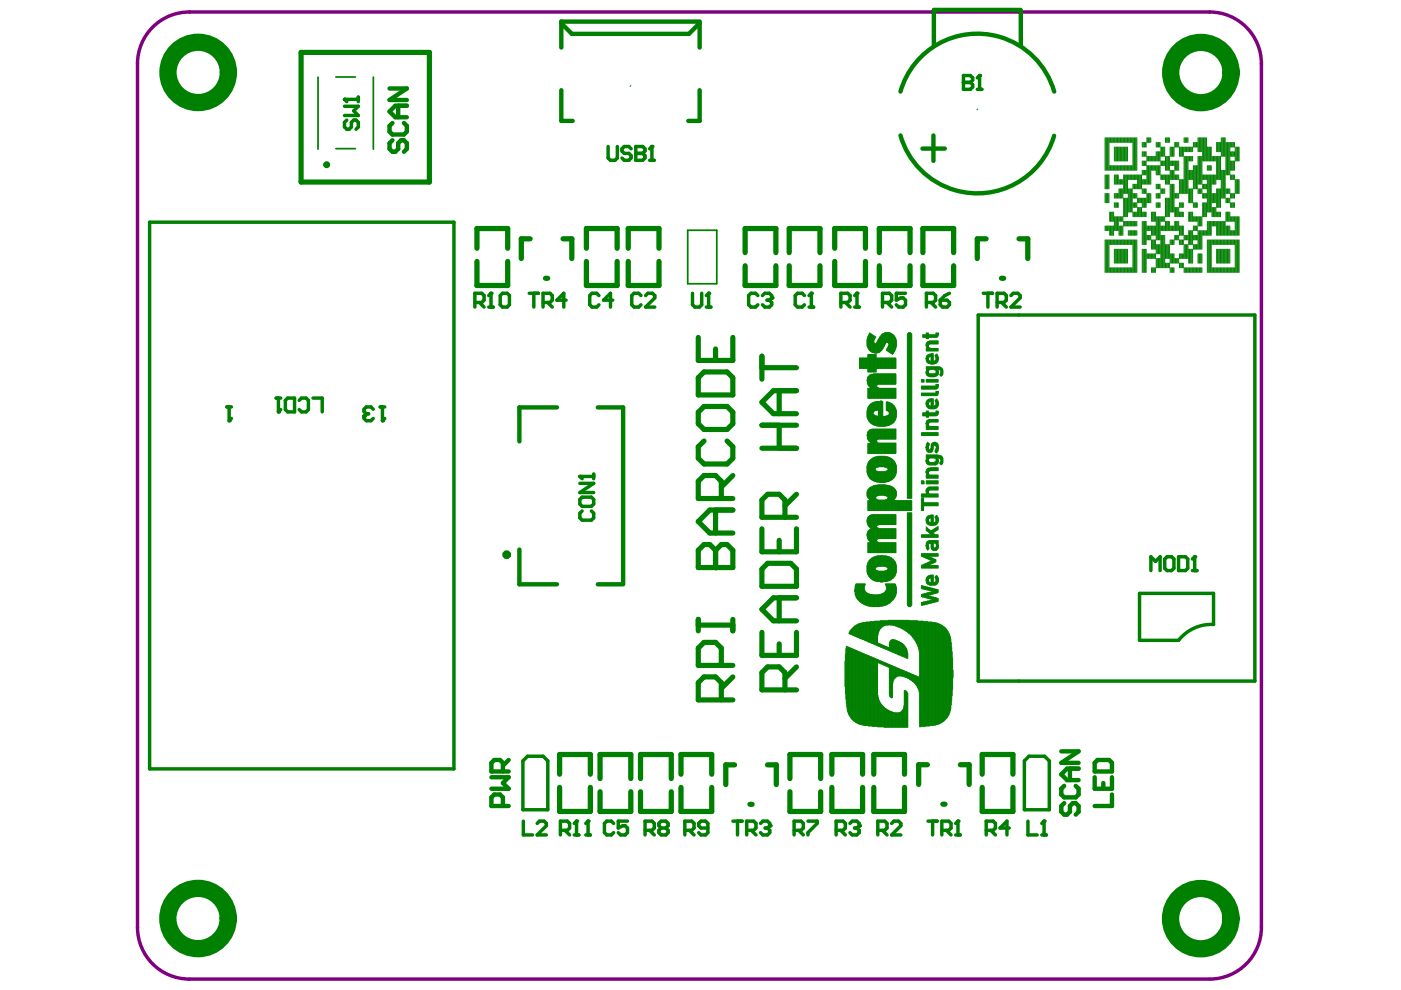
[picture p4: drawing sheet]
<svg xmlns="http://www.w3.org/2000/svg" width="297mm" height="210mm" viewBox="0 0 297 210" stroke-linecap="round" stroke-linejoin="round" font-family="sans-serif">
<g fill="none" stroke="#008000" stroke-width=".21">
<path d="M133.8 18.1l-.2 .2M207.3 23.1l-.2 .2M234.3 29.2v6.9M234.3 37.1v2.9M234.5 29.2v6.9M234.5 37.1v2.9M234.6 29.2v6.9M234.6 37.1v2.9M234.8 29.2v6.9M234.8 37.1v2.9M235 29.2v6.9M235 37.1v2.9"/>
<path d="M235.1 29.2v6.9M235.1 37.1v2.9M235.3 29.2v1M235.3 35.1v1M235.4 29.2v1M235.4 35.1v1M235.6 29.2v1M235.6 35.1v1M235.8 29.2v1M235.8 35.1v1M235.9 29.2v1M235.9 35.1v1"/>
<path d="M236.1 29.2v1M236.1 35.1v1M236.3 29.2v1M236.3 31.2v2.9M236.3 35.1v1M236.3 37.1v2M236.4 29.2v1M236.4 31.2v2.9M236.4 35.1v1M236.4 37.1v2M236.6 29.2v1M236.6 31.2v2.9"/>
<path d="M236.6 35.1v1M236.6 37.1v2M236.8 29.2v1M236.8 31.2v2.9M236.8 35.1v1M236.8 37.1v2M236.9 29.2v1M236.9 31.2v2.9M236.9 35.1v1M236.9 37.1v2M237.1 29.2v1M237.1 31.2v2.9"/>
<path d="M237.1 35.1v1M237.1 37.1v2M237.3 29.2v1M237.3 31.2v2.9M237.3 35.1v1M237.3 38.1v1M237.4 29.2v1M237.4 31.2v2.9M237.4 35.1v1M237.4 38.1v1M237.6 29.2v1M237.6 31.2v2.9"/>
<path d="M237.6 35.1v1M237.6 38.1v1M237.7 29.2v1M237.7 31.2v2.9M237.7 35.1v1M237.7 38.1v1M237.9 29.2v1M237.9 31.2v2.9M237.9 35.1v1M237.9 38.1v1M238.1 29.2v1M238.1 31.2v2.9"/>
<path d="M238.1 35.1v1M238.1 38.1v1M238.2 29.2v1M238.2 31.2v2.9M238.2 35.1v1M238.2 37.1v3.9M238.4 29.2v1M238.4 31.2v2.9M238.4 35.1v1M238.4 37.1v3.9M238.6 29.2v1M238.6 31.2v2.9"/>
<path d="M238.6 35.1v1M238.6 37.1v3.9M238.7 29.2v1M238.7 31.2v2.9M238.7 35.1v1M238.7 37.1v3.9M238.9 29.2v1M238.9 31.2v2.9M238.9 35.1v1M238.9 37.1v3.9M239.1 29.2v1M239.1 31.2v2.9"/>
<path d="M239.1 35.1v1M239.1 37.1v3.9M239.2 29.2v1M239.2 35.1v1M239.2 37.1v1M239.4 29.2v1M239.4 35.1v1M239.4 37.1v1M239.6 29.2v1M239.6 35.1v1M239.6 37.1v1M239.7 29.2v1"/>
<path d="M239.7 35.1v1M239.7 37.1v1M239.9 29.2v1M239.9 35.1v1M239.9 37.1v1M240 29.2v1M240 35.1v1M240 37.1v1M240.2 29.2v6.9M240.2 37.1v1M240.2 39.1v.9M240.4 29.2v6.9"/>
<path d="M240.4 37.1v1M240.4 39.1v.9M240.5 29.2v6.9M240.5 37.1v1M240.5 39.1v.9M240.7 29.2v6.9M240.7 37.1v1M240.7 39.1v.9M240.9 29.2v6.9M240.9 37.1v1M240.9 39.1v.9M241 29.2v6.9"/>
<path d="M241 37.1v1M241 39.1v.9M241.2 37.1v2.9M241.4 37.1v2.9M241.5 37.1v2.9M241.7 37.1v2.9M241.9 37.1v2.9M242 37.1v2.9M242.2 30.2v1M242.2 32.2v1M242.2 34.1v1M242.2 36.1v1"/>
<path d="M242.2 38.1v1M242.3 30.2v1M242.3 32.2v1M242.3 34.1v1M242.3 36.1v1M242.3 38.1v1M242.5 30.2v1M242.5 32.2v1M242.5 34.1v1M242.5 36.1v1M242.5 38.1v1M242.7 30.2v1"/>
<path d="M242.7 32.2v1M242.7 34.1v1M242.7 36.1v1M242.7 38.1v1M242.8 30.2v1M242.8 32.2v1M242.8 34.1v1M242.8 36.1v1M242.8 38.1v1M243 30.2v1M243 32.2v1M243 34.1v1"/>
<path d="M243 36.1v1M243 38.1v1M243.2 29.2v1M243.2 33.2v.9M243.2 35.1v4M243.3 29.2v1M243.3 33.2v.9M243.3 35.1v4M243.5 29.2v1M243.5 33.2v.9M243.5 35.1v4M243.7 29.2v1"/>
<path d="M243.7 33.2v.9M243.7 35.1v4M243.8 29.2v1M243.8 33.2v.9M243.8 35.1v4M244 29.2v1M244 33.2v.9M244 35.1v4M244.2 33.2v.9M244.2 35.1v1M244.3 33.2v.9M244.3 35.1v1"/>
<path d="M244.5 33.2v.9M244.5 35.1v1M244.6 33.2v.9M244.6 35.1v1M244.8 33.2v.9M244.8 35.1v1M245 33.2v.9M245 35.1v1M245.1 30.2v1M245.1 32.2v1.9M245.1 35.1v2M245.1 39.1v.9"/>
<path d="M245.3 30.2v1M245.3 32.2v1.9M245.3 35.1v2M245.3 39.1v.9M245.5 30.2v1M245.5 32.2v1.9M245.5 35.1v2M245.5 39.1v.9M245.6 30.2v1M245.6 32.2v1.9M245.6 35.1v2M245.6 39.1v.9"/>
<path d="M245.8 30.2v1M245.8 32.2v1.9M245.8 35.1v2M245.8 39.1v.9M246 30.2v1M246 32.2v1.9M246 35.1v2M246 39.1v.9M246.1 31.2v2M246.1 34.1v1M246.1 37.1v1M246.3 31.2v2"/>
<path d="M246.3 34.1v1M246.3 37.1v1M246.5 31.2v2M246.5 34.1v1M246.5 37.1v1M246.6 31.2v2M246.6 34.1v1M246.6 37.1v1M246.8 31.2v2M246.8 34.1v1M246.8 37.1v1M246.9 31.2v2"/>
<path d="M246.9 34.1v1M246.9 37.1v1M247.1 29.2v1M247.1 33.2v2.9M247.1 37.1v2M247.3 29.2v1M247.3 33.2v2.9M247.3 37.1v2M247.4 29.2v1M247.4 33.2v2.9M247.4 37.1v2M247.6 29.2v1"/>
<path d="M247.6 33.2v2.9M247.6 37.1v2M247.8 29.2v1M247.8 33.2v2.9M247.8 37.1v2M247.9 29.2v1M247.9 33.2v2.9M247.9 37.1v2M248.1 31.2v2M248.1 34.1v1M248.1 36.1v2M248.1 39.1v5.9"/>
<path d="M248.3 31.2v2M248.3 34.1v1M248.3 36.1v2M248.3 39.1v5.9M248.4 31.2v2M248.4 34.1v1M248.4 36.1v2M248.4 39.1v5.9M248.6 31.2v2M248.6 34.1v1M248.6 36.1v2M248.6 39.1v5.9"/>
<path d="M248.8 31.2v2M248.8 34.1v1M248.8 36.1v2M248.8 39.1v5.9M248.9 31.2v2M248.9 34.1v1M248.9 36.1v2M248.9 39.1v5.9M249.1 30.2v1M249.1 34.1v2M249.1 37.1v1M249.2 30.2v1"/>
<path d="M249.2 34.1v2M249.2 37.1v1M249.4 30.2v1M249.4 34.1v2M249.4 37.1v1M249.6 30.2v1M249.6 34.1v2M249.6 37.1v1M249.7 30.2v1M249.7 34.1v2M249.7 37.1v1M249.9 30.2v1"/>
<path d="M249.9 34.1v2M249.9 37.1v1M250.1 31.2v2M250.1 38.1v2.9M250.2 31.2v2M250.2 38.1v2.9M250.4 31.2v2M250.4 38.1v2.9M250.6 31.2v2M250.6 38.1v2.9M250.7 31.2v2M250.7 38.1v2.9"/>
<path d="M250.9 31.2v2M250.9 38.1v2.9M251.1 29.2v1M251.1 31.2v1M251.1 33.2v7.8M251.2 29.2v1M251.2 31.2v1M251.2 33.2v7.8M251.4 29.2v1M251.4 31.2v1M251.4 33.2v7.8M251.5 29.2v1"/>
<path d="M251.5 31.2v1M251.5 33.2v7.8M251.7 29.2v1M251.7 31.2v1M251.7 33.2v7.8M251.9 29.2v1M251.9 31.2v1M251.9 33.2v7.8M252 31.2v1M252 33.2v.9M252 36.1v2M252.2 31.2v1"/>
<path d="M252.2 33.2v.9M252.2 36.1v2M252.4 31.2v1M252.4 33.2v.9M252.4 36.1v2M252.5 31.2v1M252.5 33.2v.9M252.5 36.1v2M252.7 31.2v1M252.7 33.2v.9M252.7 36.1v2M252.9 31.2v1"/>
<path d="M252.9 33.2v.9M252.9 36.1v2M253 30.2v1M253 35.1v4.9M253.2 30.2v1M253.2 35.1v4.9M253.4 30.2v1M253.4 35.1v4.9M253.5 30.2v1M253.5 35.1v4.9M253.7 30.2v1M253.7 35.1v4.9"/>
<path d="M253.8 30.2v1M253.8 35.1v4.9M254 29.2v3M254 33.2v5.9M254.2 29.2v3M254.2 33.2v5.9M254.3 29.2v3M254.3 33.2v5.9M254.5 29.2v3M254.5 33.2v5.9M254.7 29.2v3M254.7 33.2v5.9"/>
<path d="M254.8 29.2v3M254.8 33.2v5.9M255 29.2v4.9M255 37.1v1M255 39.1v.9M255.2 29.2v4.9M255.2 37.1v1M255.2 39.1v.9M255.3 29.2v4.9M255.3 37.1v1M255.3 39.1v.9M255.5 29.2v4.9"/>
<path d="M255.5 37.1v1M255.5 39.1v.9M255.7 29.2v4.9M255.7 37.1v1M255.7 39.1v.9M255.8 29.2v4.9M255.8 37.1v1M255.8 39.1v.9M256 31.2v2.9M256 35.1v1M256 37.1v7.9M256.1 31.2v2.9"/>
<path d="M256.1 35.1v1M256.1 37.1v7.9M256.3 31.2v2.9M256.3 35.1v1M256.3 37.1v7.9M256.5 31.2v2.9M256.5 35.1v1M256.5 37.1v7.9M256.6 31.2v2.9M256.6 35.1v1M256.6 37.1v7.9M256.8 31.2v2.9"/>
<path d="M256.8 35.1v1M256.8 37.1v7.9M257 33.2v.9M257 37.1v2M257.1 33.2v.9M257.1 37.1v2M257.3 33.2v.9M257.3 37.1v2M257.5 33.2v.9M257.5 37.1v2M257.6 33.2v.9M257.6 37.1v2"/>
<path d="M257.8 33.2v.9M257.8 37.1v2M258 30.2v2M258 33.2v4.9M258.1 30.2v2M258.1 33.2v4.9M258.3 30.2v2M258.3 33.2v4.9M258.4 30.2v2M258.4 33.2v4.9M258.6 30.2v2M258.6 33.2v4.9"/>
<path d="M258.8 30.2v2M258.8 33.2v4.9M258.9 29.2v4M258.9 36.1v5.9M259.1 29.2v4M259.1 36.1v5.9M259.3 29.2v4M259.3 36.1v5.9M259.4 29.2v4M259.4 36.1v5.9M259.6 29.2v4M259.6 36.1v5.9"/>
<path d="M259.8 29.2v4M259.8 36.1v5.9M259.9 30.2v6.9M260.1 30.2v6.9M260.3 30.2v6.9M260.4 30.2v6.9M260.6 30.2v6.9M260.7 30.2v6.9M260.9 30.2v1M260.9 32.2v1M260.9 34.1v2M260.9 37.1v1"/>
<path d="M261.1 30.2v1M261.1 32.2v1M261.1 34.1v2M261.1 37.1v1M261.2 30.2v1M261.2 32.2v1M261.2 34.1v2M261.2 37.1v1M261.4 30.2v1M261.4 32.2v1M261.4 34.1v2M261.4 37.1v1"/>
<path d="M261.6 30.2v1M261.6 32.2v1M261.6 34.1v2M261.6 37.1v1M261.7 30.2v1M261.7 32.2v1M261.7 34.1v2M261.7 37.1v1M261.9 31.2v2.9M261.9 38.1v2.9M262.1 31.2v2.9M262.1 38.1v2.9"/>
<path d="M262.2 31.2v2.9M262.2 38.1v2.9M262.4 31.2v2.9M262.4 38.1v2.9M262.6 31.2v2.9M262.6 38.1v2.9M262.7 31.2v2.9M262.7 38.1v2.9M234.3 41v2M234.3 47.9v1M234.3 50.9v6.9M234.5 41v2"/>
<path d="M234.5 47.9v1M234.5 50.9v6.9M234.6 41v2M234.6 47.9v1M234.6 50.9v6.9M234.8 41v2M234.8 47.9v1M234.8 50.9v6.9M235 41v2M235 47.9v1M235 50.9v6.9M235.1 41v2"/>
<path d="M235.1 47.9v1M235.1 50.9v6.9M235.3 45v1.9M235.3 47.9v2M235.3 50.9v1M235.3 56.8v1M235.4 45v1.9M235.4 47.9v2M235.4 50.9v1M235.4 56.8v1M235.6 45v1.9M235.6 47.9v2"/>
<path d="M235.6 50.9v1M235.6 56.8v1M235.8 45v1.9M235.8 47.9v2M235.8 50.9v1M235.8 56.8v1M235.9 45v1.9M235.9 47.9v2M235.9 50.9v1M235.9 56.8v1M236.1 45v1.9M236.1 47.9v2"/>
<path d="M236.1 50.9v1M236.1 56.8v1M236.3 41v1M236.3 43v1M236.3 45.9v3M236.3 50.9v1M236.3 52.8v3M236.3 56.8v1M236.4 41v1M236.4 43v1M236.4 45.9v3M236.4 50.9v1"/>
<path d="M236.4 52.8v3M236.4 56.8v1M236.6 41v1M236.6 43v1M236.6 45.9v3M236.6 50.9v1M236.6 52.8v3M236.6 56.8v1M236.8 41v1M236.8 43v1M236.8 45.9v3M236.8 50.9v1"/>
<path d="M236.8 52.8v3M236.8 56.8v1M236.9 41v1M236.9 43v1M236.9 45.9v3M236.9 50.9v1M236.9 52.8v3M236.9 56.8v1M237.1 41v1M237.1 43v1M237.1 45.9v3M237.1 50.9v1"/>
<path d="M237.1 52.8v3M237.1 56.8v1M237.3 40v2M237.3 45.9v1M237.3 47.9v2M237.3 50.9v1M237.3 52.8v3M237.3 56.8v1M237.4 40v2M237.4 45.9v1M237.4 47.9v2M237.4 50.9v1"/>
<path d="M237.4 52.8v3M237.4 56.8v1M237.6 40v2M237.6 45.9v1M237.6 47.9v2M237.6 50.9v1M237.6 52.8v3M237.6 56.8v1M237.7 40v2M237.7 45.9v1M237.7 47.9v2M237.7 50.9v1"/>
<path d="M237.7 52.8v3M237.7 56.8v1M237.9 40v2M237.9 45.9v1M237.9 47.9v2M237.9 50.9v1M237.9 52.8v3M237.9 56.8v1M238.1 40v2M238.1 45.9v1M238.1 47.9v2M238.1 50.9v1"/>
<path d="M238.1 52.8v3M238.1 56.8v1M238.2 42v3.9M238.2 46.9v1M238.2 50.9v1M238.2 52.8v3M238.2 56.8v1M238.4 42v3.9M238.4 46.9v1M238.4 50.9v1M238.4 52.8v3M238.4 56.8v1"/>
<path d="M238.6 42v3.9M238.6 46.9v1M238.6 50.9v1M238.6 52.8v3M238.6 56.8v1M238.7 42v3.9M238.7 46.9v1M238.7 50.9v1M238.7 52.8v3M238.7 56.8v1M238.9 42v3.9M238.9 46.9v1"/>
<path d="M238.9 50.9v1M238.9 52.8v3M238.9 56.8v1M239.1 42v3.9M239.1 46.9v1M239.1 50.9v1M239.1 52.8v3M239.1 56.8v1M239.2 40v5M239.2 46.9v1M239.2 48.9v1M239.2 50.9v1"/>
<path d="M239.2 56.8v1M239.4 40v5M239.4 46.9v1M239.4 48.9v1M239.4 50.9v1M239.4 56.8v1M239.6 40v5M239.6 46.9v1M239.6 48.9v1M239.6 50.9v1M239.6 56.8v1M239.7 40v5"/>
<path d="M239.7 46.9v1M239.7 48.9v1M239.7 50.9v1M239.7 56.8v1M239.9 40v5M239.9 46.9v1M239.9 48.9v1M239.9 50.9v1M239.9 56.8v1M240 40v5M240 46.9v1M240 48.9v1"/>
<path d="M240 50.9v1M240 56.8v1M240.2 41v1M240.2 43v1M240.2 45v.9M240.2 46.9v1M240.2 48.9v1M240.2 50.9v6.9M240.4 41v1M240.4 43v1M240.4 45v.9M240.4 46.9v1"/>
<path d="M240.4 48.9v1M240.4 50.9v6.9M240.5 41v1M240.5 43v1M240.5 45v.9M240.5 46.9v1M240.5 48.9v1M240.5 50.9v6.9M240.7 41v1M240.7 43v1M240.7 45v.9M240.7 46.9v1"/>
<path d="M240.7 48.9v1M240.7 50.9v6.9M240.9 41v1M240.9 43v1M240.9 45v.9M240.9 46.9v1M240.9 48.9v1M240.9 50.9v6.9M241 41v1M241 43v1M241 45v.9M241 46.9v1"/>
<path d="M241 48.9v1M241 50.9v6.9M241.2 42v1M241.2 44v1.9M241.4 42v1M241.4 44v1.9M241.5 42v1M241.5 44v1.9M241.7 42v1M241.7 44v1.9M241.9 42v1M241.9 44v1.9"/>
<path d="M242 42v1M242 44v1.9M242.2 40v1M242.2 42v2M242.2 45v.9M242.2 46.9v5M242.2 52.8v5M242.3 40v1M242.3 42v2M242.3 45v.9M242.3 46.9v5M242.3 52.8v5"/>
<path d="M242.5 40v1M242.5 42v2M242.5 45v.9M242.5 46.9v5M242.5 52.8v5M242.7 40v1M242.7 42v2M242.7 45v.9M242.7 46.9v5M242.7 52.8v5M242.8 40v1M242.8 42v2"/>
<path d="M242.8 45v.9M242.8 46.9v5M242.8 52.8v5M243 40v1M243 42v2M243 45v.9M243 46.9v5M243 52.8v5M243.2 41v2M243.2 47.9v1M243.2 49.9v1M243.2 53.8v1"/>
<path d="M243.3 41v2M243.3 47.9v1M243.3 49.9v1M243.3 53.8v1M243.5 41v2M243.5 47.9v1M243.5 49.9v1M243.5 53.8v1M243.7 41v2M243.7 47.9v1M243.7 49.9v1M243.7 53.8v1"/>
<path d="M243.8 41v2M243.8 47.9v1M243.8 49.9v1M243.8 53.8v1M244 41v2M244 47.9v1M244 49.9v1M244 53.8v1M244.2 45v1.9M244.2 47.9v2M244.2 50.9v1.9M244.2 53.8v1"/>
<path d="M244.2 56.8v1M244.3 45v1.9M244.3 47.9v2M244.3 50.9v1.9M244.3 53.8v1M244.3 56.8v1M244.5 45v1.9M244.5 47.9v2M244.5 50.9v1.9M244.5 53.8v1M244.5 56.8v1M244.6 45v1.9"/>
<path d="M244.6 47.9v2M244.6 50.9v1.9M244.6 53.8v1M244.6 56.8v1M244.8 45v1.9M244.8 47.9v2M244.8 50.9v1.9M244.8 53.8v1M244.8 56.8v1M245 45v1.9M245 47.9v2M245 50.9v1.9"/>
<path d="M245 53.8v1M245 56.8v1M245.1 41v1M245.1 43v1M245.1 45.9v5M245.1 51.9v1.9M245.1 54.8v2M245.3 41v1M245.3 43v1M245.3 45.9v5M245.3 51.9v1.9M245.3 54.8v2"/>
<path d="M245.5 41v1M245.5 43v1M245.5 45.9v5M245.5 51.9v1.9M245.5 54.8v2M245.6 41v1M245.6 43v1M245.6 45.9v5M245.6 51.9v1.9M245.6 54.8v2M245.8 41v1M245.8 43v1"/>
<path d="M245.8 45.9v5M245.8 51.9v1.9M245.8 54.8v2M246 41v1M246 43v1M246 45.9v5M246 51.9v1.9M246 54.8v2M246.1 40v1M246.1 45.9v1M246.1 47.9v1M246.1 49.9v6.9"/>
<path d="M246.3 40v1M246.3 45.9v1M246.3 47.9v1M246.3 49.9v6.9M246.5 40v1M246.5 45.9v1M246.5 47.9v1M246.5 49.9v6.9M246.6 40v1M246.6 45.9v1M246.6 47.9v1M246.6 49.9v6.9"/>
<path d="M246.8 40v1M246.8 45.9v1M246.8 47.9v1M246.8 49.9v6.9M246.9 40v1M246.9 45.9v1M246.9 47.9v1M246.9 49.9v6.9M247.1 42v3.9M247.1 46.9v2M247.1 51.9v2.9M247.1 55.8v1"/>
<path d="M247.3 42v3.9M247.3 46.9v2M247.3 51.9v2.9M247.3 55.8v1M247.4 42v3.9M247.4 46.9v2M247.4 51.9v2.9M247.4 55.8v1M247.6 42v3.9M247.6 46.9v2M247.6 51.9v2.9M247.6 55.8v1"/>
<path d="M247.8 42v3.9M247.8 46.9v2M247.8 51.9v2.9M247.8 55.8v1M247.9 42v3.9M247.9 46.9v2M247.9 51.9v2.9M247.9 55.8v1M248.1 47.9v1M248.1 50.9v1M248.1 53.8v2M248.1 56.8v1"/>
<path d="M248.3 47.9v1M248.3 50.9v1M248.3 53.8v2M248.3 56.8v1M248.4 47.9v1M248.4 50.9v1M248.4 53.8v2M248.4 56.8v1M248.6 47.9v1M248.6 50.9v1M248.6 53.8v2M248.6 56.8v1"/>
<path d="M248.8 47.9v1M248.8 50.9v1M248.8 53.8v2M248.8 56.8v1M248.9 47.9v1M248.9 50.9v1M248.9 53.8v2M248.9 56.8v1M249.1 41v1M249.1 44v1.9M249.1 46.9v2M249.1 49.9v1"/>
<path d="M249.1 54.8v1M249.2 41v1M249.2 44v1.9M249.2 46.9v2M249.2 49.9v1M249.2 54.8v1M249.4 41v1M249.4 44v1.9M249.4 46.9v2M249.4 49.9v1M249.4 54.8v1M249.6 41v1"/>
<path d="M249.6 44v1.9M249.6 46.9v2M249.6 49.9v1M249.6 54.8v1M249.7 41v1M249.7 44v1.9M249.7 46.9v2M249.7 49.9v1M249.7 54.8v1M249.9 41v1M249.9 44v1.9M249.9 46.9v2"/>
<path d="M249.9 49.9v1M249.9 54.8v1M250.1 43v1M250.1 45v.9M250.1 47.9v2M250.1 50.9v1M250.1 53.8v1M250.1 55.8v1M250.2 43v1M250.2 45v.9M250.2 47.9v2M250.2 50.9v1"/>
<path d="M250.2 53.8v1M250.2 55.8v1M250.4 43v1M250.4 45v.9M250.4 47.9v2M250.4 50.9v1M250.4 53.8v1M250.4 55.8v1M250.6 43v1M250.6 45v.9M250.6 47.9v2M250.6 50.9v1"/>
<path d="M250.6 53.8v1M250.6 55.8v1M250.7 43v1M250.7 45v.9M250.7 47.9v2M250.7 50.9v1M250.7 53.8v1M250.7 55.8v1M250.9 43v1M250.9 45v.9M250.9 47.9v2M250.9 50.9v1"/>
<path d="M250.9 53.8v1M250.9 55.8v1M251.1 49.9v1M251.1 51.9v2.9M251.1 56.8v1M251.2 49.9v1M251.2 51.9v2.9M251.2 56.8v1M251.4 49.9v1M251.4 51.9v2.9M251.4 56.8v1M251.5 49.9v1"/>
<path d="M251.5 51.9v2.9M251.5 56.8v1M251.7 49.9v1M251.7 51.9v2.9M251.7 56.8v1M251.9 49.9v1M251.9 51.9v2.9M251.9 56.8v1M252 40v3M252 45v1.9M252 48.9v3M252 52.8v3"/>
<path d="M252 56.8v1M252.2 40v3M252.2 45v1.9M252.2 48.9v3M252.2 52.8v3M252.2 56.8v1M252.4 40v3M252.4 45v1.9M252.4 48.9v3M252.4 52.8v3M252.4 56.8v1M252.5 40v3"/>
<path d="M252.5 45v1.9M252.5 48.9v3M252.5 52.8v3M252.5 56.8v1M252.7 40v3M252.7 45v1.9M252.7 48.9v3M252.7 52.8v3M252.7 56.8v1M252.9 40v3M252.9 45v1.9M252.9 48.9v3"/>
<path d="M252.9 52.8v3M252.9 56.8v1M253 43v1M253 45.9v1M253 47.9v1M253 49.9v1M253 51.9v.9M253 56.8v1M253.2 43v1M253.2 45.9v1M253.2 47.9v1M253.2 49.9v1"/>
<path d="M253.2 51.9v.9M253.2 56.8v1M253.4 43v1M253.4 45.9v1M253.4 47.9v1M253.4 49.9v1M253.4 51.9v.9M253.4 56.8v1M253.5 43v1M253.5 45.9v1M253.5 47.9v1M253.5 49.9v1"/>
<path d="M253.5 51.9v.9M253.5 56.8v1M253.7 43v1M253.7 45.9v1M253.7 47.9v1M253.7 49.9v1M253.7 51.9v.9M253.7 56.8v1M253.8 43v1M253.8 45.9v1M253.8 47.9v1M253.8 49.9v1"/>
<path d="M253.8 51.9v.9M253.8 56.8v1M254 40v1M254 45.9v2M254 48.9v3.9M254 53.8v2M254 56.8v1M254.2 40v1M254.2 45.9v2M254.2 48.9v3.9M254.2 53.8v2M254.2 56.8v1"/>
<path d="M254.3 40v1M254.3 45.9v2M254.3 48.9v3.9M254.3 53.8v2M254.3 56.8v1M254.5 40v1M254.5 45.9v2M254.5 48.9v3.9M254.5 53.8v2M254.5 56.8v1M254.7 40v1M254.7 45.9v2"/>
<path d="M254.7 48.9v3.9M254.7 53.8v2M254.7 56.8v1M254.8 40v1M254.8 45.9v2M254.8 48.9v3.9M254.8 53.8v2M254.8 56.8v1M255 41v1M255 43v2.9M255 48.9v1M255.2 41v1"/>
<path d="M255.2 43v2.9M255.2 48.9v1M255.3 41v1M255.3 43v2.9M255.3 48.9v1M255.5 41v1M255.5 43v2.9M255.5 48.9v1M255.7 41v1M255.7 43v2.9M255.7 48.9v1M255.8 41v1"/>
<path d="M255.8 43v2.9M255.8 48.9v1M256 46.9v3M256 50.9v6.9M256.1 46.9v3M256.1 50.9v6.9M256.3 46.9v3M256.3 50.9v6.9M256.5 46.9v3M256.5 50.9v6.9M256.6 46.9v3M256.6 50.9v6.9"/>
<path d="M256.8 46.9v3M256.8 50.9v6.9M257 41v2M257 44v1.9M257 46.9v1M257 50.9v1M257 56.8v1M257.1 41v2M257.1 44v1.9M257.1 46.9v1M257.1 50.9v1M257.1 56.8v1"/>
<path d="M257.3 41v2M257.3 44v1.9M257.3 46.9v1M257.3 50.9v1M257.3 56.8v1M257.5 41v2M257.5 44v1.9M257.5 46.9v1M257.5 50.9v1M257.5 56.8v1M257.6 41v2M257.6 44v1.9"/>
<path d="M257.6 46.9v1M257.6 50.9v1M257.6 56.8v1M257.8 41v2M257.8 44v1.9M257.8 46.9v1M257.8 50.9v1M257.8 56.8v1M258 40v4M258 45v.9M258 46.9v3M258 50.9v1"/>
<path d="M258 52.8v3M258 56.8v1M258.1 40v4M258.1 45v.9M258.1 46.9v3M258.1 50.9v1M258.1 52.8v3M258.1 56.8v1M258.3 40v4M258.3 45v.9M258.3 46.9v3M258.3 50.9v1"/>
<path d="M258.3 52.8v3M258.3 56.8v1M258.4 40v4M258.4 45v.9M258.4 46.9v3M258.4 50.9v1M258.4 52.8v3M258.4 56.8v1M258.6 40v4M258.6 45v.9M258.6 46.9v3M258.6 50.9v1"/>
<path d="M258.6 52.8v3M258.6 56.8v1M258.8 40v4M258.8 45v.9M258.8 46.9v3M258.8 50.9v1M258.8 52.8v3M258.8 56.8v1M258.9 46.9v3M258.9 50.9v1M258.9 52.8v3M258.9 56.8v1"/>
<path d="M259.1 46.9v3M259.1 50.9v1M259.1 52.8v3M259.1 56.8v1M259.3 46.9v3M259.3 50.9v1M259.3 52.8v3M259.3 56.8v1M259.4 46.9v3M259.4 50.9v1M259.4 52.8v3M259.4 56.8v1"/>
<path d="M259.6 46.9v3M259.6 50.9v1M259.6 52.8v3M259.6 56.8v1M259.8 46.9v3M259.8 50.9v1M259.8 52.8v3M259.8 56.8v1M259.9 40v1M259.9 42v1M259.9 45v1.9M259.9 47.9v2"/>
<path d="M259.9 50.9v1M259.9 52.8v3M259.9 56.8v1M260.1 40v1M260.1 42v1M260.1 45v1.9M260.1 47.9v2M260.1 50.9v1M260.1 52.8v3M260.1 56.8v1M260.3 40v1M260.3 42v1"/>
<path d="M260.3 45v1.9M260.3 47.9v2M260.3 50.9v1M260.3 52.8v3M260.3 56.8v1M260.4 40v1M260.4 42v1M260.4 45v1.9M260.4 47.9v2M260.4 50.9v1M260.4 52.8v3M260.4 56.8v1"/>
<path d="M260.6 40v1M260.6 42v1M260.6 45v1.9M260.6 47.9v2M260.6 50.9v1M260.6 52.8v3M260.6 56.8v1M260.7 40v1M260.7 42v1M260.7 45v1.9M260.7 47.9v2M260.7 50.9v1"/>
<path d="M260.7 52.8v3M260.7 56.8v1M260.9 41v1M260.9 43v1M260.9 45.9v1M260.9 48.9v1M260.9 50.9v1M260.9 56.8v1M261.1 41v1M261.1 43v1M261.1 45.9v1M261.1 48.9v1"/>
<path d="M261.1 50.9v1M261.1 56.8v1M261.2 41v1M261.2 43v1M261.2 45.9v1M261.2 48.9v1M261.2 50.9v1M261.2 56.8v1M261.4 41v1M261.4 43v1M261.4 45.9v1M261.4 48.9v1"/>
<path d="M261.4 50.9v1M261.4 56.8v1M261.6 41v1M261.6 43v1M261.6 45.9v1M261.6 48.9v1M261.6 50.9v1M261.6 56.8v1M261.7 41v1M261.7 43v1M261.7 45.9v1M261.7 48.9v1"/>
<path d="M261.7 50.9v1M261.7 56.8v1M261.9 45.9v4M261.9 50.9v6.9M262.1 45.9v4M262.1 50.9v6.9M262.2 45.9v4M262.2 50.9v6.9M262.4 45.9v4M262.4 50.9v6.9M262.6 45.9v4M262.6 50.9v6.9"/>
<path d="M262.7 45.9v4M262.7 50.9v6.9M182.2 75.9v2.2M182.3 75.9v2.2M182.4 75.9v2.2M182.5 75.9v2.2M182.6 75.9v2.2M182.7 75.9v2.2M182.8 75.9v2.2M182.9 75.9v2.2M183 75.9v2.2M183.1 75.9v2.2"/>
<path d="M183.2 75.9v2.2M183.3 75.9v2.2M183.4 75.9v2.2M183.5 75.9v2.2M183.6 75.9v2.2M183.7 75.9v2.2M183.8 72v1.3M183.8 75.9v2.2M183.9 71.6v2M183.9 75.9v2.3M184 71.3v2.5M184 75.2v3.7"/>
<path d="M184 79.9v1.7M184.1 71.2v2.8M184.1 75.2v3.7M184.1 79.8v2M184.2 71v3.1M184.2 75.2v3.7M184.2 79.7v2.2M184.3 70.8v3.4M184.3 75.2v3.7M184.3 79.6v2.3M184.4 70.6v3.7M184.4 75.2v3.7"/>
<path d="M184.4 79.5v2.5M184.5 70.6v3.8M184.5 75.2v3.7M184.5 79.4v2.7M184.6 70.7v3.8M184.6 75.2v3.7M184.6 79.4v2.8M184.7 70.8v3.7M184.7 75.2v3.7M184.7 79.4v5.1M184.7 70.8v3.8M184.7 79.3v5.2"/>
<path d="M184.8 70.9v3.8M184.8 75.2v3.7M184.8 79.3v5.2M184.9 71v3.7M184.9 75.2v3.7M184.9 79.3v5.2M185 71v3.8M185 75.2v3.7M185 79.3v5.2M185.1 71.1v3.7M185.1 75.2v3.7M185.1 79.3v5.2"/>
<path d="M185.2 71.2v3.6M185.2 75.2v3.7M185.2 79.3v5.2M185.3 71.2v1.1M185.3 72.5v2.3M185.3 75.2v3.7M185.3 79.3v5.2M185.4 71.3v.7M185.4 72.7v2.2M185.4 75.2v3.7M185.4 79.3v5.2M185.5 71.3v.5"/>
<path d="M185.5 72.8v2.1M185.5 75.2v3.7M185.5 79.3v5.2M185.6 71.3v.3M185.6 72.8v2.1M185.6 75.2v3.7M185.6 79.3v5.2M185.7 71.4v.1M185.7 72.8v2.1M185.7 75.2v3.7M185.7 79.3v5.2M185.8 72.7v2.2"/>
<path d="M185.8 75.2v3.7M185.8 79.3v5.2M185.9 72.6v2.3M185.9 75.9v2.3M185.9 79.3v5.2M186 72.5v2.4M186 75.9v2.2M186 79.3v2.4M186 72.3v2.5M186 79.3v2.3M186.1 72.1v2.7M186.1 75.9v2.2"/>
<path d="M186.1 79.3v2.2M186.2 71.9v2.9M186.2 75.9v2.2M186.2 79.3v2.2M186.3 71.8v3M186.3 75.9v2.2M186.3 79.3v2.2M186.4 71.6v3.1M186.4 75.9v2.2M186.4 79.3v2.2M186.5 71.4v3.3M186.5 75.9v2.2"/>
<path d="M186.5 79.3v2.2M186.6 71.3v3.3M186.6 75.9v2.2M186.6 79.3v2.2M186.7 71.3v3.2M186.7 75.9v2.2M186.7 79.3v2.2M186.8 71.1v3.3M186.8 75.9v2.2M186.8 79.3v2.2M186.9 71v3.3M186.9 75.9v2.2"/>
<path d="M186.9 79.3v2.2M187 70.9v3.3M187 75.9v2.2M187 79.3v2.2M187.1 70.8v3.3M187.1 75.9v2.2M187.1 79.3v2.2M187.2 70.8v3.2M187.2 75.9v2.2M187.2 79.3v2.2M187.3 70.7v3.2M187.3 75.9v2.2"/>
<path d="M187.3 79.3v2.2M187.4 70.7v3M187.4 75.9v2.2M187.4 79.3v2.2M187.4 70.6v2.9M187.5 70.6v2.7M187.5 75.9v2.2M187.5 79.3v2.2M187.6 70.5v2.6M187.6 75.9v2.2M187.6 79.3v2.2M187.7 70.5v2.4"/>
<path d="M187.7 75.9v2.2M187.7 79.3v2.2M187.8 70.5v2.2M187.8 75.9v2.2M187.8 79.3v2.2M187.9 70.5v2.1M187.9 74.1v.1M187.9 75.9v2.2M187.9 79.3v2.2M188 70.5v2.1M188 74v.3M188 75.9v2.2"/>
<path d="M188 79.3v2.2M188.1 70.5v2.1M188.1 73.9v.5M188.1 75.9v2.2M188.1 79.3v2.2M188.2 70.5v2.1M188.2 73.7v.7M188.2 75.9v2.2M188.2 79.3v2.2M188.3 70.5v2.1M188.3 73.5v1M188.3 75.9v2.2"/>
<path d="M188.3 79.3v2.2M188.4 70.5v2.3M188.4 73.2v1.4M188.4 75.9v2.2M188.4 79.3v2.2M188.5 70.5v4.1M188.5 75.9v2.2M188.5 79.3v2.2M188.6 70.5v4.2M188.6 75.9v2.2M188.6 79.3v2.2M188.7 70.6v4.2"/>
<path d="M188.7 75.9v2.2M188.7 79.3v2.2M188.8 70.6v4.3M188.8 75.9v2.2M188.8 79.3v2.2M188.9 70.7v4.3M188.9 75.9v2.2M188.9 79.3v2.2M189 70.7v4.3M189 75.9v2.2M189 79.3v2.2M189.1 70.8v4.3"/>
<path d="M189.1 75.9v2.2M189.1 79.3v2.2M189.2 70.9v4.3M189.2 75.9v2.2M189.2 79.3v2.2M189.3 70.9v4.2M189.3 75.9v2.2M189.3 79.3v2.2M189.4 71v4M189.4 75.9v2.2M189.4 79.3v2.2M189.5 71.1v3.7"/>
<path d="M189.5 75.9v2.2M189.5 79.3v2.2M189.6 71.2v3.4M189.6 75.9v2.2M189.6 79.3v2.2M189.7 71.3v3.2M189.7 75.9v2.2M189.7 79.3v2.2M189.8 71.4v2.9M189.8 75.9v2.2M189.8 79.3v2.2M189.9 71.6v2.4"/>
<path d="M189.9 75.9v2.2M189.9 79.3v2.2M190 71.8v2.1M190 76v2.1M190 79.3v2.1M190.1 72.1v1.4M192.4 70.8v34.9M192.5 70.7v35M192.6 70.6v35.1M192.7 70.5v35.2M192.8 70.5v35.2M192.9 70.5v35.2"/>
<path d="M193 70.5v35.2M193.1 70.6v35.1M193.2 70.7v35M193.3 70.8v34.9M195.6 71v.5M195.7 71v.5M195.8 71v.5M195.9 71v.5M196 71v.5M196.1 71v.5M196.2 71v.5M196.3 71v.5"/>
<path d="M196.3 73.1v.1M196.3 76v.1M196.3 78.9v.2M196.4 70.6v1.2M196.4 72.7v.9M196.4 73.9v.5M196.4 75.6v1M196.4 77.8v.5M196.4 78.6v.8M196.5 70.6v1.2M196.5 72.6v1.2M196.5 73.9v.5"/>
<path d="M196.5 75.4v1.3M196.5 77.8v.5M196.5 78.4v1.1M196.6 70.6v1.2M196.6 72.6v1.8M196.6 75.3v1.5M196.6 77.8v1.8M196.7 70.6v1.2M196.7 72.5v1.9M196.7 75.3v1.6M196.7 77.8v1.9M196.8 70.6v1.2"/>
<path d="M196.8 72.4v2M196.8 75.3v1.7M196.8 77.8v1.9M196.8 75.2v1.8M196.8 77.8v2M196.9 71v.5M196.9 72.4v.7M196.9 73.7v.7M196.9 75.2v.6M196.9 76.4v.7M196.9 77.8v.7M196.9 79.1v.7"/>
<path d="M197 71v.5M197 72.3v.7M197 73.8v.6M197 75.1v.6M197 76.5v.6M197 77.8v.6M197 79.2v.6M197.1 71v.5M197.1 72.3v.6M197.1 73.8v.6M197.1 75.1v.5M197.1 76.6v.5"/>
<path d="M197.1 77.8v.6M197.1 79.3v.6M197.2 71v.5M197.2 72.3v.6M197.2 73.8v.6M197.2 75.1v.5M197.2 76.6v.5M197.2 77.8v.6M197.2 79.3v.6M197.3 71v.5M197.3 72.3v.6M197.3 73.9v.5"/>
<path d="M197.3 75.1v.5M197.3 76.6v.6M197.3 77.8v.5M197.3 79.3v.6M197.4 71v.5M197.4 72.3v.6M197.4 73.9v.5M197.4 75v2.2M197.4 77.8v.5M197.4 79.3v.6M197.5 71v.5M197.5 72.3v.6"/>
<path d="M197.5 73.9v.5M197.5 75v2.2M197.5 77.8v.5M197.5 79.3v.6M197.6 71v.5M197.6 72.3v.6M197.6 73.9v.5M197.6 75v2.2M197.6 77.8v.5M197.6 79.3v.6M197.7 71v.5M197.7 72.3v.6"/>
<path d="M197.7 73.9v.5M197.7 75v2.2M197.7 77.8v.5M197.7 79.3v.6M197.8 71v.5M197.8 72.3v.6M197.8 73.9v.5M197.8 75v2.2M197.8 77.8v.5M197.8 79.3v.6M197.9 71v.5M197.9 72.3v.6"/>
<path d="M197.9 73.9v.5M197.9 75v2.2M197.9 77.8v.5M197.9 79.3v.6M198 71v.5M198 72.3v.6M198 73.9v.5M198 76.6v.6M198 77.8v.5M198 79.3v.6M198.1 71v.5M198.1 72.3v.6"/>
<path d="M198.1 73.9v.5M198.1 76.6v.6M198.1 77.8v.6M198.1 79.3v.6M198.2 71v.5M198.2 72.3v.6M198.2 73.9v.5M198.2 76.6v.5M198.2 77.8v.6M198.2 79.3v.6M198.2 75.3v.2M198.2 76.5v.6"/>
<path d="M198.2 79.2v.6M198.3 71v.5M198.3 72.3v.6M198.3 73.9v.5M198.3 75.3v.4M198.3 76.4v.7M198.3 77.8v.7M198.3 79.2v.6M198.4 70.6v.9M198.4 72.3v.6M198.4 73.9v.5M198.4 75.2v1.8"/>
<path d="M198.4 77.8v.9M198.4 79v.8M198.5 70.6v.9M198.5 72.3v.6M198.5 73.9v.5M198.5 75.1v1.9M198.5 77.8v1.9M198.6 70.6v.9M198.6 72.3v.6M198.6 73.9v.5M198.6 75.1v1.8M198.6 77.8v1.9"/>
<path d="M198.7 70.6v.8M198.7 72.3v.6M198.7 73.9v.5M198.7 75.2v1.6M198.7 77.8v1.8M198.8 70.6v.8M198.8 72.3v.6M198.8 73.9v.5M198.8 75.3v1.4M198.8 77.8v1.7M198.9 70.6v.7M198.9 72.3v.6"/>
<path d="M198.9 73.9v.5M198.9 75.5v1.1M198.9 77.8v.5M198.9 78.5v.9M199 70.6v.4M199 75.8v.5M199 77.8v.5M199 78.7v.6M199.1 77.8v.6M199.2 77.8v.6M199.3 77.8v.6M199.3 79.3v.2"/>
<path d="M199.4 77.9v.6M199.4 79.3v.3M199.5 77.9v1M199.5 79v.7M199.5 77.9v1.9M199.6 78v1.7M199.7 78v1.6M199.8 78.2v1.3M199.9 78.4v.9M183.8 80.6v.1M183.8 87.1v1.4M183.8 92.3v.1"/>
<path d="M183.8 98.8v1.4M183.9 80.1v1.2M183.9 86.7v2M183.9 91.7v1.3M183.9 98.5v2M184 82.3v2.2M184 86.4v2.5M184 91.5v1.7M184 94v2.2M184 98.2v2.5M184.1 82.3v2.2M184.1 86.2v2.9"/>
<path d="M184.1 91.4v2M184.1 94v2.2M184.1 98v3M184.2 82.3v2.2M184.2 86.1v3.2M184.2 91.3v2.2M184.2 94v2.2M184.2 97.8v3.3M184.3 82.3v2.2M184.3 85.9v3.5M184.3 91.2v2.4M184.3 94v2.2"/>
<path d="M184.3 97.8v3.4M184.4 82.3v2.2M184.4 85.9v3.6M184.4 91.2v2.5M184.4 94v2.2M184.4 97.7v3.7M184.5 82.3v2.2M184.5 85.8v3.8M184.5 91.2v2.6M184.5 94v2.2M184.5 97.6v3.9M184.6 82.3v2.2"/>
<path d="M184.6 85.7v4M184.6 91.1v2.8M184.6 94v2.2M184.6 97.5v4.1M184.7 85.6v4.2M184.7 91.1v2.8M184.7 94v2.2M184.7 97.4v4.3M184.7 85.6v4.3M184.7 91.1v5.1M184.7 97.3v4.4M184.8 85.5v4.4"/>
<path d="M184.8 91v5.2M184.8 97.3v4.5M184.9 85.4v4.5M184.9 91v5.2M184.9 97.2v4.6M185 85.4v4.6M185 91v5.2M185 97.1v4.7M185.1 85.4v4.6M185.1 91v5.2M185.1 97.1v4.8M185.2 85.3v2.1"/>
<path d="M185.2 87.8v2.3M185.2 91v5.2M185.2 97v4.9M185.3 85.3v1.9M185.3 87.9v2.2M185.3 91v5.2M185.3 97v5M185.4 85.2v2M185.4 88v2.1M185.4 91v5.2M185.4 96.9v5.1M185.5 85.2v2"/>
<path d="M185.5 88.1v2.1M185.5 91v5.2M185.5 96.9v5.2M185.6 85.2v1.9M185.6 88.1v2.1M185.6 91v5.2M185.6 96.9v5.2M185.7 85.2v1.9M185.7 88.2v2M185.7 91v5.2M185.7 96.8v2.4M185.7 99.7v2.4"/>
<path d="M185.8 85.1v2M185.8 88.2v2.1M185.8 91v5.2M185.8 96.8v2.4M185.8 99.8v2.3M185.9 85.1v2M185.9 88.2v2.1M185.9 91v5.2M185.9 96.8v2.4M185.9 99.9v2.3M186 82v2.5M186 85.1v1.9"/>
<path d="M186 88.2v2.1M186 91v2.3M186 93.7v2.5M186 96.8v2.3M186 99.9v2.3M186 82.1v2.4M186 88.3v2M186 91v2.2M186 93.9v2.3M186.1 82.2v2.3M186.1 85.1v1.9M186.1 88.3v2"/>
<path d="M186.1 91v2.2M186.1 93.9v2.3M186.1 96.7v2.4M186.1 100v2.2M186.2 82.2v2.3M186.2 85.1v5.3M186.2 91v2.1M186.2 93.9v2.3M186.2 96.7v2.4M186.2 100v2.2M186.3 82.2v2.3M186.3 85.1v5.3"/>
<path d="M186.3 91v2.1M186.3 93.9v2.3M186.3 96.7v2.3M186.3 100v2.2M186.4 82.3v2.2M186.4 85.1v5.3M186.4 91v2.1M186.4 93.9v2.3M186.4 96.7v2.3M186.4 100v2.3M186.5 82.3v2.2M186.5 85.1v5.3"/>
<path d="M186.5 91v2.1M186.5 93.9v2.3M186.5 96.7v2.3M186.5 100v2.3M186.6 82.3v2.2M186.6 85v5.4M186.6 91v2.1M186.6 93.9v2.3M186.6 96.7v2.3M186.6 100v2.3M186.7 82.3v2.2M186.7 85v5.4"/>
<path d="M186.7 91v2.1M186.7 93.9v2.3M186.7 96.7v2.3M186.7 100v2.3M186.8 82.3v2.2M186.8 85v5.4M186.8 91v2.1M186.8 93.9v2.3M186.8 96.7v2.3M186.8 100v2.3M186.9 82.3v2.2M186.9 85v5.4"/>
<path d="M186.9 91v2.1M186.9 93.9v2.3M186.9 96.7v2.3M186.9 100v2.3M187 82.3v2.2M187 85v5.4M187 91v2.1M187 93.9v2.3M187 96.7v2.3M187 100v2.3M187.1 82.3v2.2M187.1 85.1v5.3"/>
<path d="M187.1 91v2.1M187.1 93.9v2.3M187.1 96.7v2.3M187.1 100v2.3M187.2 82.3v2.2M187.2 85.1v5.3M187.2 91v2.1M187.2 93.9v2.3M187.2 96.7v2.3M187.2 100v2.3M187.3 82.3v2.2M187.3 88.3v2.1"/>
<path d="M187.3 91v2.1M187.3 93.9v2.3M187.3 96.7v2.3M187.3 100v2.3M187.4 82.3v2.2M187.4 88.3v2.1M187.4 91v2.1M187.4 93.9v2.3M187.4 96.7v2.3M187.4 100v2.3M187.5 82.3v2.2M187.5 88.3v2.1"/>
<path d="M187.5 91v2.1M187.5 93.9v2.3M187.5 96.7v2.4M187.5 100v2.3M187.6 82.3v2.2M187.6 88.3v2.1M187.6 91v2.1M187.6 93.9v2.3M187.6 96.7v2.4M187.6 100v2.2M187.7 82.3v2.2M187.7 88.3v2"/>
<path d="M187.7 91v2.1M187.7 93.9v2.3M187.7 96.7v2.4M187.7 100v2.2M187.8 82.3v2.2M187.8 88.2v2.1M187.8 91v2.1M187.8 93.9v2.3M187.8 96.8v2.3M187.8 99.9v2.3M187.9 82.3v2.2M187.9 85.2v1.9"/>
<path d="M187.9 88.2v2.1M187.9 91v2.1M187.9 93.9v2.3M187.9 96.8v2.4M187.9 99.9v2.3M188 82.3v2.2M188 85.2v1.9M188 88.2v2.1M188 91v2.1M188 93.9v2.3M188 96.8v2.4M188 99.8v2.4"/>
<path d="M188.1 82.3v2.2M188.1 85.2v1.9M188.1 88.2v2.1M188.1 91v2.1M188.1 93.9v2.3M188.1 96.8v2.4M188.1 99.8v2.3M188.2 82.3v2.2M188.2 85.2v2M188.2 88.1v2.1M188.2 91v2.1M188.2 93.9v2.3"/>
<path d="M188.2 96.8v2.5M188.2 99.7v2.4M188.3 82.3v2.2M188.3 85.2v2M188.3 88.1v2.1M188.3 91v2.1M188.3 93.9v2.3M188.3 96.9v5.2M188.4 82.3v2.2M188.4 85.3v1.9M188.4 88v2.2M188.4 91v2.1"/>
<path d="M188.4 93.9v2.3M188.4 96.9v5.2M188.5 82.3v2.2M188.5 85.3v2.1M188.5 87.8v2.4M188.5 91v2.1M188.5 93.9v2.3M188.5 96.9v5.1M188.6 82.3v2.2M188.6 85.3v4.8M188.6 91v2.1M188.6 93.9v2.3"/>
<path d="M188.6 97v5M188.7 82.3v2.2M188.7 85.4v4.7M188.7 91v2.1M188.7 93.9v2.3M188.7 97v4.9M188.7 85.4v4.6M188.7 97.1v4.8M188.8 82.3v2.2M188.8 85.5v4.5M188.8 91v2.1M188.8 93.9v2.3"/>
<path d="M188.8 97.1v4.7M188.9 82.3v2.2M188.9 85.5v4.4M188.9 91v2.1M188.9 93.9v2.3M188.9 97.2v4.6M189 82.3v2.2M189 85.6v4.3M189 91v2.1M189 93.9v2.3M189 97.2v4.6M189.1 82.3v2.2"/>
<path d="M189.1 85.6v4.3M189.1 91v2.1M189.1 93.9v2.3M189.1 97.3v4.5M189.2 82.3v2.2M189.2 85.7v4.1M189.2 91v2.1M189.2 93.9v2.3M189.2 97.4v4.3M189.3 82.3v2.2M189.3 85.8v4M189.3 91v2.1"/>
<path d="M189.3 93.9v2.3M189.3 97.5v4.1M189.4 82.3v2.2M189.4 85.9v3.8M189.4 91v2.1M189.4 93.9v2.3M189.4 97.6v3.9M189.5 82.3v2.2M189.5 85.9v3.7M189.5 91v2.1M189.5 93.9v2.3M189.5 97.7v3.7"/>
<path d="M189.6 82.3v2.2M189.6 86v3.5M189.6 91v2.1M189.6 93.9v2.3M189.6 97.8v3.5M189.7 82.3v2.2M189.7 86.1v3.2M189.7 91v2.1M189.7 93.9v2.3M189.7 97.8v3.3M189.8 82.3v2.2M189.8 86.3v2.9"/>
<path d="M189.8 91v2.1M189.8 93.9v2.3M189.8 98v3M189.9 82.3v2.2M189.9 86.5v2.5M189.9 91v2.1M189.9 93.9v2.3M189.9 98.2v2.6M190 82.3v2.2M190 86.7v2.1M190 91v2.1M190 93.9v2.2"/>
<path d="M190 98.4v2.2M190.1 87v1.5M190.1 98.7v1.6M195.4 80.5v.5M195.4 81.9v.6M195.4 83.3v.6M195.4 91.8v.6M195.5 80.5v.5M195.5 81.9v.6M195.5 83.3v.6M195.5 91.7v.7M195.6 80.5v.5"/>
<path d="M195.6 81.9v.6M195.6 83.3v.6M195.6 87.5v.7M195.6 91.7v.7M195.7 80.5v.5M195.7 81.9v.6M195.7 83.3v.6M195.7 87.5v.7M195.7 91.7v.7M195.8 80.5v.5M195.8 81.9v.6M195.8 83.3v.6"/>
<path d="M195.8 87.5v.7M195.8 91.7v.7M195.9 80.5v.5M195.9 81.9v.6M195.9 83.3v.6M195.9 87.5v.7M195.9 91.7v.7M196 81.9v.6M196 83.3v.6M196 87.5v.7M196 91.7v.7M196.1 81.9v.6"/>
<path d="M196.1 83.3v.6M196.1 87.5v.7M196.1 91.7v.7M196.2 81.9v.6M196.2 83.3v.6M196.2 87.5v.7M196.2 91.7v.7M196.3 81.9v.6M196.3 83.3v.6M196.3 85.5v.2M196.3 87.5v.7M196.3 89.8v.1"/>
<path d="M196.3 91.7v.7M196.3 94.8v.2M196.3 97.6v.2M196.3 100v.2M196.4 80.5v.5M196.4 81.9v.6M196.4 83.3v.6M196.4 85.1v.9M196.4 87.2v1.3M196.4 89.4v.8M196.4 90.4v.7M196.4 91.7v.7"/>
<path d="M196.4 94.3v1.1M196.4 96.5v.6M196.4 97.3v.8M196.4 99.7v.8M196.5 80.5v.5M196.5 81.9v.6M196.5 83.3v.6M196.5 85v1.2M196.5 87.2v1.3M196.5 89.2v1.1M196.5 90.4v.7M196.5 91.7v.7"/>
<path d="M196.5 94v1.6M196.5 96.5v.6M196.5 97.2v1.1M196.5 99.5v1.1M196.6 80.5v.5M196.6 81.9v.6M196.6 83.3v.6M196.6 84.8v1.5M196.6 87.2v1.3M196.6 89.1v2M196.6 91.7v.7M196.6 93.9v1.8"/>
<path d="M196.6 96.5v1.9M196.6 99.4v2M196.7 80.5v.5M196.7 81.9v.6M196.7 83.3v.6M196.7 84.8v1.6M196.7 87.2v1.3M196.7 89.1v2M196.7 91.7v.7M196.7 93.8v2M196.7 96.5v1.9M196.7 99.3v2.1"/>
<path d="M196.8 80.5v.5M196.8 81.9v.6M196.8 83.3v.6M196.8 84.7v1.8M196.8 87.2v1.3M196.8 89v2.1M196.8 91.7v.7M196.8 93.9v2M196.8 96.5v2M196.8 99.3v2.1M196.8 84.6v2M196.8 99.2v2.2"/>
<path d="M196.9 80.5v.5M196.9 81.9v.6M196.9 83.3v.6M196.9 84.6v.7M196.9 85.9v.7M196.9 87.5v.7M196.9 88.9v.9M196.9 90.2v.9M196.9 91.7v.7M196.9 94v.5M196.9 95.2v.7M196.9 96.5v.8"/>
<path d="M196.9 97.8v.8M196.9 99.2v.8M197 80.5v.5M197 81.9v.6M197 83.3v.6M197 84.6v.6M197 85.9v.7M197 87.5v.7M197 88.9v.7M197 90.3v.8M197 91.7v.7M197 94v.3"/>
<path d="M197 95.3v.6M197 96.5v.7M197 97.9v.7M197 99.2v.7M197.1 80.5v.5M197.1 81.9v.6M197.1 83.3v.6M197.1 84.6v.6M197.1 86v.7M197.1 87.5v.7M197.1 88.9v.7M197.1 90.4v.7"/>
<path d="M197.1 91.7v.7M197.1 95.3v.6M197.1 96.5v.6M197.1 97.9v.7M197.1 99.2v.7M197.2 80.5v.5M197.2 81.9v.6M197.2 83.3v.6M197.2 84.6v.5M197.2 86v.7M197.2 87.5v.7M197.2 88.9v.6"/>
<path d="M197.2 90.4v.7M197.2 91.7v.7M197.2 95.3v.6M197.2 96.5v.6M197.2 98v.6M197.2 99.2v.6M197.3 80.5v.5M197.3 81.9v.6M197.3 83.3v.6M197.3 84.6v.5M197.3 86.1v.6M197.3 87.5v.7"/>
<path d="M197.3 88.9v.6M197.3 90.4v.7M197.3 91.7v.7M197.3 95.1v.8M197.3 96.5v.6M197.3 98v.6M197.3 99.2v.6M197.4 80.5v.5M197.4 81.9v.6M197.4 83.3v.6M197.4 84.6v2.1M197.4 87.5v.7"/>
<path d="M197.4 88.9v.6M197.4 90.4v.7M197.4 91.7v.7M197.4 94.3v1.6M197.4 96.5v.6M197.4 98v.6M197.4 99.2v.6M197.5 80.5v.5M197.5 81.9v.6M197.5 83.3v.6M197.5 84.6v2.1M197.5 87.5v.7"/>
<path d="M197.5 88.9v.6M197.5 90.4v.7M197.5 91.7v.7M197.5 94.1v1.8M197.5 96.5v.6M197.5 98v.6M197.5 99.2v.6M197.6 80.5v.5M197.6 81.9v.6M197.6 83.3v.6M197.6 84.6v2.1M197.6 87.5v.7"/>
<path d="M197.6 88.9v.6M197.6 90.4v.7M197.6 91.7v.7M197.6 93.9v1.9M197.6 96.5v.6M197.6 98v.6M197.6 99.2v.6M197.7 80.5v.5M197.7 81.9v.6M197.7 83.3v.6M197.7 84.6v2.1M197.7 87.5v.7"/>
<path d="M197.7 88.9v.6M197.7 90.4v.7M197.7 91.7v.7M197.7 93.9v1.8M197.7 96.5v.6M197.7 98v.6M197.7 99.2v.6M197.8 80.5v.5M197.8 81.9v.6M197.8 83.3v.6M197.8 84.6v2.1M197.8 87.5v.7"/>
<path d="M197.8 88.9v.6M197.8 90.4v.7M197.8 91.7v.7M197.8 93.9v1.7M197.8 96.5v.6M197.8 98v.6M197.8 99.2v.6M197.9 80.5v.5M197.9 81.9v.6M197.9 83.3v.6M197.9 84.6v2.1M197.9 87.5v.7"/>
<path d="M197.9 88.9v.6M197.9 90.4v.7M197.9 91.7v.7M197.9 93.9v1.3M197.9 96.5v.6M197.9 98v.6M197.9 99.2v.6M198 80.5v.5M198 81.9v.6M198 83.3v.6M198 86.1v.6M198 87.5v.7"/>
<path d="M198 88.9v.6M198 90.4v.7M198 91.7v.7M198 93.8v.7M198 96.5v.6M198 98v.6M198 99.2v.6M198.1 80.5v.5M198.1 81.9v.6M198.1 83.3v.6M198.1 86v.7M198.1 87.5v.7"/>
<path d="M198.1 88.9v.6M198.1 90.4v.7M198.1 91.7v.7M198.1 93.8v.6M198.1 96.5v.6M198.1 98v.6M198.1 99.2v.6M198.2 80.5v.5M198.2 81.9v.6M198.2 83.3v.6M198.2 86v.7M198.2 87.5v.7"/>
<path d="M198.2 88.9v.6M198.2 90.4v.7M198.2 91.7v.7M198.2 93.8v.6M198.2 96.5v.6M198.2 97.9v.7M198.2 99.2v.6M198.2 84.9v.1M198.2 85.9v.7M198.2 95.5v.3M198.2 96.5v.7M198.3 80.5v.5"/>
<path d="M198.3 81.9v.6M198.3 83.3v.6M198.3 84.8v.4M198.3 85.9v.7M198.3 87.5v.7M198.3 88.9v.6M198.3 90.4v.7M198.3 91.7v.7M198.3 93.8v.7M198.3 95.3v.6M198.3 96.5v.7M198.3 97.8v.8"/>
<path d="M198.3 99.2v.6M198.4 80.5v.5M198.4 81.5v1M198.4 83v.9M198.4 84.7v1.9M198.4 87.2v1M198.4 88.9v.6M198.4 90.4v.7M198.4 91.7v.7M198.4 93.9v.8M198.4 95.1v.9M198.4 96.5v.9"/>
<path d="M198.4 97.7v.9M198.4 99.2v.6M198.5 80.5v.5M198.5 81.5v1M198.5 83v.9M198.5 84.6v1.9M198.5 87.2v1M198.5 88.9v.6M198.5 90.4v.7M198.5 91.7v.7M198.5 93.9v2.2M198.5 96.5v2"/>
<path d="M198.5 99.2v.6M198.6 80.5v.5M198.6 81.5v.9M198.6 83v.9M198.6 84.6v1.9M198.6 87.2v.9M198.6 88.9v.6M198.6 90.4v.7M198.6 91.7v.7M198.6 93.9v2.1M198.6 96.5v2M198.6 99.2v.6"/>
<path d="M198.7 80.5v.5M198.7 81.5v.9M198.7 83v.8M198.7 84.7v1.7M198.7 87.2v.9M198.7 88.9v.6M198.7 90.4v.7M198.7 91.7v.7M198.7 93.9v2M198.7 96.5v1.9M198.7 99.2v.6M198.8 80.5v.5"/>
<path d="M198.8 81.5v.8M198.8 83v.8M198.8 84.8v1.4M198.8 87.2v.8M198.8 88.9v.6M198.8 90.4v.7M198.8 91.7v.7M198.8 94v1.8M198.8 96.5v1.8M198.8 99.2v.6M198.9 80.5v.5M198.9 81.5v.7"/>
<path d="M198.9 83v.6M198.9 85v1.1M198.9 87.2v.7M198.9 88.9v.6M198.9 90.4v.7M198.9 91.7v.7M198.9 94.2v1.4M198.9 96.5v.6M198.9 97.3v.9M198.9 99.2v.6M199 81.6v.3M199 83v.3"/>
<path d="M199 85.3v.6M199 87.2v.3M199 94.6v.6M199 96.5v.6M199 97.5v.4M199.1 96.5v.6M199.2 96.5v.7M199.3 96.5v.7M199.3 98v.3M199.4 96.5v.8M199.4 97.9v.5M199.5 96.6v1"/>
<path d="M199.5 97.8v.7M199.5 96.6v2M199.6 96.7v1.8M199.7 96.8v1.6M199.8 96.9v1.4M199.9 97.1v1M183.8 104.3v.9M183.8 110.2v.6M183.8 113.2v.5M183.8 119.9v1.4M183.9 104v1.4M183.9 109.8v1.3"/>
<path d="M183.9 112.8v1.3M183.9 119.5v2.2M184 103.8v1.8M184 106.1v2.2M184 109.7v1.6M184 112.6v1.7M184 115.1v2.1M184 119.3v2.5M184.1 103.7v2M184.1 106.1v2.2M184.1 109.6v1.9M184.1 112.5v2"/>
<path d="M184.1 115.1v2.1M184.1 119.1v2.9M184.2 103.6v2.2M184.2 106.1v2.2M184.2 109.5v2.1M184.2 112.4v2.2M184.2 115.1v2.1M184.2 119v3.2M184.3 103.5v2.3M184.3 106.1v2.2M184.3 109.4v2.3M184.3 112.4v2.3"/>
<path d="M184.3 115.1v2.1M184.3 118.9v3.4M184.4 103.4v2.5M184.4 106.1v2.2M184.4 109.3v2.5M184.4 112.3v2.5M184.4 115.1v2.1M184.4 118.8v3.6M184.5 103.3v2.7M184.5 106.1v2.2M184.5 109.3v2.6M184.5 112.2v2.7"/>
<path d="M184.5 115.1v2.1M184.5 118.6v3.9M184.6 103.3v5M184.6 109.2v2.8M184.6 112.2v2.8M184.6 115.1v2.1M184.6 118.6v4M184.7 103.2v5.1M184.7 109.2v2.8M184.7 112.2v5M184.7 118.5v4.2M184.7 109.2v8"/>
<path d="M184.7 118.4v4.4M184.8 103.2v5.1M184.8 109.1v8.1M184.8 118.3v4.6M184.9 103.2v5.1M184.9 109.1v8.1M184.9 118.3v4.6M185 103.1v5.2M185 109.1v8.1M185 118.2v4.8M185.1 103.1v5.2M185.1 109.1v8.1"/>
<path d="M185.1 118.1v5M185.2 103v5.3M185.2 109.1v8.1M185.2 118.1v5M185.3 103v5.3M185.3 109.1v8.1M185.3 118.1v5M185.4 103v5.3M185.4 109.1v8.1M185.4 118v5.1M185.5 103v5.3M185.5 109.1v8.1"/>
<path d="M185.5 118v5.1M185.6 102.9v5.4M185.6 109.1v8.1M185.6 117.9v5.3M185.7 102.9v2.6M185.7 105.7v2.6M185.7 109.1v8.1M185.7 117.9v2.5M185.8 102.9v2.4M185.8 105.8v2.5M185.8 109.1v8.1M185.8 117.9v2.4"/>
<path d="M185.9 102.9v2.3M185.9 105.8v2.5M185.9 109.1v8.1M185.9 117.9v2.4M186 102.9v2.3M186 105.9v2.4M186 109.1v2.3M186 111.8v2.6M186 114.8v2.4M186 117.8v2.4M186 102.9v2.2M186 109.1v2.2"/>
<path d="M186 111.9v2.4M186 114.9v2.3M186.1 102.8v2.3M186.1 105.9v2.4M186.1 109.1v2.2M186.1 112v2.3M186.1 115v2.2M186.1 117.8v2.4M186.2 102.8v2.3M186.2 106v2.3M186.2 109.1v2.2M186.2 112v2.2"/>
<path d="M186.2 115v2.2M186.2 117.8v2.3M186.3 102.8v2.3M186.3 106v2.3M186.3 109.1v2.1M186.3 112v2.2M186.3 115.1v2.1M186.3 117.8v2.3M186.4 102.8v2.2M186.4 106v2.3M186.4 109.1v2.1M186.4 112.1v2.1"/>
<path d="M186.4 115.1v2.1M186.4 117.8v2.3M186.5 102.8v2.2M186.5 106v2.3M186.5 109.1v2.1M186.5 112.1v2.1M186.5 115.1v2.1M186.5 117.8v2.3M186.6 102.8v2.2M186.6 106v2.3M186.6 109.1v2.1M186.6 112.1v2.1"/>
<path d="M186.6 115.1v2.1M186.6 117.8v2.3M186.7 102.8v2.2M186.7 106v2.3M186.7 109.1v2.1M186.7 112.1v2.1M186.7 115.1v2.1M186.7 117.8v2.3M186.8 102.8v2.2M186.8 106v2.3M186.8 109.1v2.1M186.8 112.1v2.1"/>
<path d="M186.8 115.1v2.1M186.8 117.7v2.4M186.9 102.8v2.2M186.9 106v2.3M186.9 109.1v2.1M186.9 112.1v2.1M186.9 115.1v2.1M186.9 117.7v2.4M187 102.8v2.2M187 106v2.3M187 109.1v2.1M187 112.1v2.1"/>
<path d="M187 115.1v2.1M187 117.7v2.4M187.1 102.8v2.2M187.1 106v2.3M187.1 109.1v2.1M187.1 112.1v2.1M187.1 115.1v2.1M187.1 117.7v2.4M187.2 102.8v2.2M187.2 106v2.3M187.2 109.1v2.1M187.2 112.1v2.1"/>
<path d="M187.2 115.1v2.1M187.2 117.8v2.3M187.3 102.8v2.2M187.3 106v2.3M187.3 109.1v2.1M187.3 112.1v2.1M187.3 115.1v2.1M187.3 117.8v2.3M187.4 102.8v2.2M187.4 106v2.3M187.4 109.1v2.1M187.4 112.1v2.1"/>
<path d="M187.4 115.1v2.1M187.4 117.8v2.3M187.5 102.8v2.3M187.5 106v2.3M187.5 109.1v2.1M187.5 112.1v2.1M187.5 115.1v2.1M187.5 117.8v2.3M187.6 102.8v2.3M187.6 106v2.3M187.6 109.1v2.1M187.6 112.1v2.1"/>
<path d="M187.6 115.1v2.1M187.6 117.8v2.3M187.7 102.8v2.3M187.7 105.9v2.4M187.7 109.1v2.1M187.7 112.1v2.1M187.7 115.1v2.1M187.7 117.8v2.4M187.8 102.9v2.2M187.8 105.9v2.4M187.8 109.1v2.1M187.8 112.1v2.1"/>
<path d="M187.8 115.1v2.1M187.8 117.8v2.4M187.9 102.9v2.3M187.9 105.9v2.4M187.9 109.1v2.1M187.9 112.1v2.1M187.9 115.1v2.1M187.9 117.8v2.4M188 102.9v2.3M188 105.8v2.5M188 109.1v2.1M188 112.1v2.1"/>
<path d="M188 115.1v2.1M188 117.9v2.4M188.1 102.9v2.4M188.1 105.8v2.5M188.1 109.1v2.1M188.1 112.1v2.1M188.1 115.1v2.1M188.1 117.9v2.4M188.2 102.9v2.5M188.2 105.7v2.6M188.2 109.1v2.1M188.2 112.1v2.1"/>
<path d="M188.2 115.1v2.1M188.2 117.9v2.5M188.3 102.9v5.4M188.3 109.1v2.1M188.3 112.1v2.1M188.3 115.1v2.1M188.3 117.9v5.3M188.4 103v5.3M188.4 109.1v2.1M188.4 112.1v2.1M188.4 115.1v2.1M188.4 118v5.1"/>
<path d="M188.5 103v5.3M188.5 109.1v2.1M188.5 112.1v2.1M188.5 115.1v2.1M188.5 118v5.1M188.6 103v5.3M188.6 109.1v2.1M188.6 112.1v2.1M188.6 115.1v2.1M188.6 118v5.1M188.7 103v5.3M188.7 109.1v2.1"/>
<path d="M188.7 112.1v2.1M188.7 115.1v2.1M188.7 118.1v5M188.7 103.1v5.2M188.8 103.1v5.2M188.8 109.1v2.1M188.8 112.1v2.1M188.8 115.1v2.1M188.8 118.2v4.8M188.9 103.1v5.2M188.9 109.1v2.1M188.9 112.1v2.1"/>
<path d="M188.9 115.1v2.1M188.9 118.2v4.8M189 103.2v5.1M189 109.1v2.1M189 112.1v2.1M189 115.1v2.1M189 118.3v4.6M189.1 103.2v5.1M189.1 109.1v2.1M189.1 112.1v2.1M189.1 115.1v2.1M189.1 118.4v4.4"/>
<path d="M189.2 103.2v5.1M189.2 109.1v2.1M189.2 112.1v2.1M189.2 115.1v2.1M189.2 118.5v4.2M189.3 103.3v5M189.3 109.1v2.1M189.3 112.1v2.1M189.3 115.1v2.1M189.3 118.5v4.2M189.4 103.3v2.7M189.4 106.1v2.2"/>
<path d="M189.4 109.1v2.1M189.4 112.1v2.1M189.4 115.1v2.1M189.4 118.6v4M189.5 103.4v2.5M189.5 106.1v2.2M189.5 109.1v2.1M189.5 112.1v2.1M189.5 115.1v2.1M189.5 118.7v3.8M189.6 103.5v2.4M189.6 106.1v2.2"/>
<path d="M189.6 109.1v2.1M189.6 112.1v2.1M189.6 115.1v2.1M189.6 118.9v3.4M189.7 103.6v2.2M189.7 106.1v2.2M189.7 109.1v2.1M189.7 112.1v2.1M189.7 115.1v2.1M189.7 119v3.2M189.8 103.7v2M189.8 106.1v2.2"/>
<path d="M189.8 109.1v2.1M189.8 112.1v2.1M189.8 115.1v2.1M189.8 119.1v3M189.9 103.8v1.8M189.9 106.1v2.2M189.9 109.1v2.1M189.9 112.1v2.1M189.9 115.1v2.1M189.9 119.2v2.7M190 104v1.4M190 106.1v2.2"/>
<path d="M190 109.1v2.1M190 112.1v2.1M190 115.1v2.1M190 119.5v2.2M190.1 104.2v1M190.1 106.1v2.2M190.1 119.8v1.6M190.2 106.1v2.2M190.3 106.1v2.2M190.4 106.1v2.2M190.5 106.1v2.2M190.6 106.1v2.2"/>
<path d="M190.7 106.1v2.2M190.8 106.1v2.2M190.9 106.1v2.2M191 106.1v2.2M191.1 106.1v2.2M191.2 106.1v2.2M191.3 106.1v2.2M191.4 106.1v2.2M191.5 106.1v2.2M191.6 106.1v2.2M191.7 106.1v2.2M191.8 106.1v2.2"/>
<path d="M191.9 106.1v2.2M192 106.1v2.2M192.1 106.1v2.2M192.2 106.1v2.2M192.3 106.1v2.2M192.4 106.1v2.2M192.4 108.7v19.7M192.5 106.1v2.2M192.5 108.7v19.7M192.6 106.1v2.2M192.6 108.7v19.8M192.7 106.1v2.2"/>
<path d="M192.7 108.7v19.9M192.8 106.1v2.2M192.8 108.7v19.9M192.9 106.1v2.2M192.9 108.7v19.9M193 106.1v2.2M193 108.7v19.9M193.1 106.1v2.2M193.1 108.7v19.8M193.2 106.1v2.2M193.2 108.7v19.7M193.3 106.1v2.2"/>
<path d="M193.3 108.7v19.7M195.4 101.9v.7M195.4 104.7v.7M195.4 105.7v2.6M195.4 113.4v.5M195.4 117.4v.5M195.4 119.9v.5M195.5 101.9v.7M195.5 104.7v.7M195.5 105.6v2.7M195.5 113.4v.5M195.5 117.4v.5"/>
<path d="M195.5 119.8v.6M195.5 117.4v.6M195.6 101.9v.7M195.6 104.7v.7M195.6 105.6v2.7M195.6 113.4v.5M195.6 117.4v.6M195.6 119.8v.6M195.7 101.9v.7M195.7 104.7v.7M195.7 105.6v2.7M195.7 113.4v.5"/>
<path d="M195.7 117.4v.7M195.7 119.7v.7M195.8 101.9v.7M195.8 104.7v.7M195.8 105.6v2.7M195.8 113.4v.5M195.8 117.4v.7M195.8 119.7v.7M195.9 102v.6M195.9 104.7v.7M195.9 106.6v.6M195.9 113.4v.5"/>
<path d="M195.9 117.4v.7M195.9 119.6v.8M196 104.7v.7M196 106.6v.6M196 113.4v.5M196 117.4v.8M196 119.6v.8M196.1 104.7v.7M196.1 106.6v.6M196.1 113.4v.5M196.1 117.4v.8M196.1 119.5v.9"/>
<path d="M196.2 104.7v.7M196.2 106.6v.6M196.2 113.4v.5M196.2 117.4v.9M196.2 119.5v.9M196.3 104.1v.1M196.3 104.7v.7M196.3 106.6v.6M196.3 110.2v.1M196.3 113.4v.5M196.3 115.6v.1M196.3 117.4v.9"/>
<path d="M196.3 119.4v1M196.4 100.7v.7M196.4 101.9v.7M196.4 103.7v.8M196.4 104.7v.7M196.4 106.6v.6M196.4 109.8v1M196.4 111.7v.7M196.4 113.4v.5M196.4 115.1v1.1M196.4 117.4v1M196.4 119.4v1"/>
<path d="M196.5 100.7v.7M196.5 101.9v.7M196.5 103.6v1M196.5 104.7v.7M196.5 106.6v.6M196.5 109.7v1.3M196.5 111.8v.7M196.5 113.4v.5M196.5 115v1.4M196.5 117.4v1M196.5 119.4v1M196.6 101.9v.7"/>
<path d="M196.6 103.5v1.9M196.6 106.6v.6M196.6 109.6v1.5M196.6 111.9v.7M196.6 113.4v.5M196.6 114.9v1.6M196.6 117.4v1.1M196.6 119.3v1.1M196.7 101.9v.7M196.7 103.4v2M196.7 106.6v.6M196.7 109.5v1.6"/>
<path d="M196.7 112v.7M196.7 113.4v.5M196.7 114.8v1.8M196.7 117.4v1.1M196.7 119.3v1.1M196.8 101.9v.7M196.8 103.3v2.1M196.8 106.6v.6M196.8 109.4v1.8M196.8 112.1v.6M196.8 113.4v.5M196.8 114.7v1.9"/>
<path d="M196.8 117.4v1.1M196.8 119.2v1.2M196.8 112.2v.6M196.8 114.7v.9M196.8 115.7v.7M196.8 117.4v1.2M196.9 100.5v.9M196.9 101.9v.7M196.9 103.2v.9M196.9 104.5v.9M196.9 106.6v.6M196.9 109.3v.7"/>
<path d="M196.9 110.6v.7M196.9 112.3v.6M196.9 113.4v.5M196.9 114.7v.6M196.9 116.1v.3M196.9 117.4v.5M196.9 118v.6M196.9 119.1v.7M196.9 119.9v.5M197 100.6v.8M197 101.9v.7M197 103.2v.8"/>
<path d="M197 104.7v.7M197 106.6v.6M197 109.3v.6M197 110.7v.6M197 112.3v.7M197 113.4v.5M197 114.6v.6M197 117.4v.5M197 118v.7M197 119.1v.7M197 119.9v.5M197.1 100.7v.7"/>
<path d="M197.1 101.9v.7M197.1 103.2v.7M197.1 104.7v.7M197.1 106.6v.6M197.1 109.3v.5M197.1 110.7v.6M197.1 112.4v.7M197.1 113.4v.5M197.1 114.6v.6M197.1 117.4v.5M197.1 118.1v.6M197.1 119.1v.6"/>
<path d="M197.1 119.9v.5M197.2 100.7v.7M197.2 101.9v.7M197.2 103.2v.7M197.2 104.7v.7M197.2 106.6v.6M197.2 109.3v.5M197.2 110.8v.5M197.2 112.4v.8M197.2 113.4v.5M197.2 114.6v.6M197.2 117.4v.5"/>
<path d="M197.2 118.1v.7M197.2 119.1v.6M197.2 119.9v.5M197.3 100.7v.7M197.3 101.9v.7M197.3 103.2v.7M197.3 104.7v.7M197.3 106.6v.6M197.3 109.2v.6M197.3 110.8v.6M197.3 112.5v.7M197.3 113.4v.5"/>
<path d="M197.3 114.6v.6M197.3 117.4v.5M197.3 118.2v.6M197.3 119.1v.5M197.3 119.9v.5M197.4 100.7v.7M197.4 101.9v.7M197.4 103.2v.7M197.4 104.7v.7M197.4 106.6v.6M197.4 109.2v2.2M197.4 112.5v1.4"/>
<path d="M197.4 114.6v1.6M197.4 117.4v.5M197.4 118.2v.7M197.4 119v.6M197.4 119.9v.5M197.5 100.7v.7M197.5 101.9v.7M197.5 103.2v.7M197.5 104.7v.7M197.5 106.6v.6M197.5 109.2v2.2M197.5 112.4v1.5"/>
<path d="M197.5 114.6v1.8M197.5 117.4v.5M197.5 118.2v.7M197.5 119v.5M197.5 119.9v.5M197.6 100.7v.7M197.6 101.9v.7M197.6 103.2v.7M197.6 104.7v.7M197.6 106.6v.6M197.6 109.2v2.2M197.6 112.4v1.5"/>
<path d="M197.6 114.6v1.9M197.6 117.4v.5M197.6 118.3v1.2M197.6 119.9v.5M197.7 100.7v.7M197.7 101.9v.7M197.7 103.2v.7M197.7 104.7v.7M197.7 106.6v.6M197.7 109.2v2.2M197.7 112.4v1.5M197.7 114.6v2"/>
<path d="M197.7 117.4v.5M197.7 118.3v1.1M197.7 119.9v.5M197.8 100.7v.7M197.8 101.9v.7M197.8 103.2v.7M197.8 104.7v.7M197.8 106.6v.6M197.8 109.2v2.2M197.8 112.4v1.5M197.8 114.6v2M197.8 117.4v.5"/>
<path d="M197.8 118.4v1M197.8 119.9v.5M197.9 100.7v.7M197.9 101.9v.7M197.9 103.2v.7M197.9 104.7v.7M197.9 106.6v.6M197.9 109.2v2.2M197.9 112.3v.6M197.9 113v.9M197.9 114.6v2.1M197.9 117.4v.5"/>
<path d="M197.9 118.4v1M197.9 119.9v.5M198 100.7v.7M198 101.9v.7M198 103.2v.7M198 104.7v.7M198 106.6v.6M198 110.8v.6M198 112.2v.6M198 113.1v.8M198 114.6v.5M198 116.1v.6"/>
<path d="M198 117.4v.5M198 118.5v.8M198 119.9v.5M198.1 100.7v.7M198.1 101.9v.7M198.1 103.2v.7M198.1 104.7v.7M198.1 106.6v.6M198.1 110.8v.5M198.1 112.2v.6M198.1 113.2v.7M198.1 114.6v.5"/>
<path d="M198.1 116.2v.5M198.1 117.4v.5M198.1 118.5v.8M198.1 119.9v.5M198.2 100.7v.7M198.2 101.9v.7M198.2 103.2v.7M198.2 104.7v.7M198.2 106.6v.6M198.2 110.8v.5M198.2 112.1v.6M198.2 113.3v.6"/>
<path d="M198.2 114.6v.5M198.2 116.2v.5M198.2 117.4v.5M198.2 118.6v.6M198.2 119.9v.5M198.2 109.6v.2M198.2 110.7v.6M198.2 112v.7M198.2 113.4v.5M198.3 100.7v.7M198.3 101.9v.7M198.3 103.2v.7"/>
<path d="M198.3 104.7v.7M198.3 106.6v.6M198.3 109.5v.4M198.3 110.6v.7M198.3 112v.6M198.3 113.4v.5M198.3 114.6v.6M198.3 116.1v.6M198.3 117.4v.5M198.3 118.6v.5M198.3 119.9v.5M198.4 100.7v.7"/>
<path d="M198.4 101.9v.7M198.4 103.2v.7M198.4 104.7v.7M198.4 106.6v.6M198.4 109.4v1.8M198.4 111.9v.6M198.4 113.4v.5M198.4 114.6v.7M198.4 116v.7M198.4 117.4v.5M198.4 118.7v.4M198.4 119.9v.5"/>
<path d="M198.5 100.7v.7M198.5 101.9v.7M198.5 103.2v.7M198.5 104.7v.7M198.5 106.6v.6M198.5 109.3v1.9M198.5 111.9v.6M198.5 113.4v.5M198.5 114.6v2.1M198.5 117.4v.5M198.5 119.9v.5M198.6 100.7v.7"/>
<path d="M198.6 101.9v.7M198.6 103.2v.7M198.6 104.7v.7M198.6 106.6v.6M198.6 109.3v1.8M198.6 111.8v.6M198.6 113.4v.5M198.6 114.6v2M198.6 117.4v.5M198.6 119.9v.5M198.7 100.7v.7M198.7 101.9v.7"/>
<path d="M198.7 103.2v.7M198.7 104.7v.7M198.7 106.6v.6M198.7 109.4v1.7M198.7 111.7v.7M198.7 113.4v.5M198.7 114.6v1.9M198.7 117.4v.5M198.7 119.9v.5M198.8 100.7v.7M198.8 101.9v.7M198.8 103.2v.7"/>
<path d="M198.8 104.7v.7M198.8 106.6v.6M198.8 109.6v1.4M198.8 111.7v.7M198.8 113.4v.5M198.8 114.6v1.8M198.8 117.4v.5M198.8 119.9v.5M198.9 100.7v.7M198.9 101.9v.7M198.9 103.2v.7M198.9 104.7v.7"/>
<path d="M198.9 106.6v.6M198.9 109.7v1.1M198.9 111.6v.7M198.9 113.4v.5M198.9 114.6v1.8M198.9 117.4v.5M198.9 119.9v.5M199 109.9v.6M199 115.5v.6M179.2 138.7v8.4M179.3 137.6v10.7M179.4 137v12.2"/>
<path d="M179.5 137.1v12.8M179.6 137.1v13.5M179.7 137.2v13.7M179.8 137.2v13.9M179.9 137.2v14.2M180 134.2v.1M180 137.3v14.3M180.1 134v.4M180.1 137.3v14.5M180.2 133.8v.6M180.2 137.4v14.5M180.3 133.7v.8"/>
<path d="M180.3 137.4v14.7M180.4 133.6v.9M180.4 137.4v14.8M180.5 133.5v1.1M180.5 137.5v14.8M180.6 133.4v1.2M180.6 137.5v14.9M180.6 133.3v1.3M180.6 137.6v14.9M180.7 133.2v1.5M180.7 137.6v15M180.8 133.1v1.6"/>
<path d="M180.8 137.6v15.1M180.9 133v1.8M180.9 137.6v15.2M181 132.9v1.9M181 137.6v15.3M181.1 132.8v2.1M181.1 137.7v15.2M181.2 125v.5M181.2 132.7v2.2M181.2 137.7v15.3M181.3 124.3v1.7M181.3 132.7v2.2"/>
<path d="M181.3 137.8v15.3M181.4 124v2.3M181.4 132.6v2.4M181.4 137.8v15.4M181.5 123.8v2.8M181.5 132.5v2.5M181.5 137.9v15.3M181.6 123.8v3M181.6 132.5v2.5M181.6 137.9v15.4M181.7 123.8v3.1M181.7 132.4v2.6"/>
<path d="M181.7 137.9v15.4M181.8 123.8v3.2M181.8 132.4v2.7M181.8 138v15.4M181.9 123.8v3.3M181.9 132.3v2.8M181.9 138v15.4M181.9 123.8v3.4M181.9 138.1v15.4M182 123.8v3.5M182 132.3v2.9M182 138.1v15.4"/>
<path d="M182.1 123.8v3.6M182.1 132.3v2.9M182.1 138.2v15.4M182.2 123.8v3.7M182.2 132.2v3.1M182.2 138.2v15.4M182.3 123.8v3.8M182.3 132.2v3.1M182.3 138.2v15.4M182.4 123.8v3.9M182.4 132.2v3.2M182.4 138.3v15.3"/>
<path d="M182.5 123.8v3.9M182.5 132.2v3.2M182.5 138.3v15.3M182.6 123.8v4M182.6 132.1v3.3M182.6 138.4v15.2M182.7 123.8v4.1M182.7 132.1v3.4M182.7 138.4v15.2M182.8 123.8v4.2M182.8 132.1v3.4M182.8 138.5v15.2"/>
<path d="M182.9 123.8v4.2M182.9 132.1v3.5M182.9 138.5v15.2M183 123.8v4.3M183 132v3.6M183 138.5v15.2M183.1 123.8v4.3M183.1 132v3.6M183.1 138.6v15.1M183.2 123.8v4.4M183.2 132v3.7M183.2 138.6v15.1"/>
<path d="M183.3 123.8v4.4M183.3 132v3.7M183.3 138.7v15.1M183.3 123.8v.5M183.3 125.1v3.2M183.3 132v3.8M183.4 123.8v.2M183.4 125.3v3M183.4 132v3.8M183.4 138.8v15M183.5 125.5v2.8M183.5 132v3.9"/>
<path d="M183.5 138.8v15M183.6 125.6v2.8M183.6 131.9v4M183.6 138.8v15M183.7 125.7v2.7M183.7 131.9v4M183.7 138.9v14.9M183.8 125.7v2.7M183.8 131.9v4.1M183.8 138.9v14.9M183.9 125.7v2.7M183.9 131.9v4.1"/>
<path d="M183.9 139v14.8M184 125.8v2.6M184 131.9v4.2M184 139v14.8M184.1 125.8v2.6M184.1 131.9v4.2M184.1 139v14.9M184.2 125.9v2.6M184.2 131.9v4.3M184.2 139v14.9M184.3 125.9v2.6M184.3 131.9v4.3"/>
<path d="M184.3 139v14.9M184.4 125.9v2.6M184.4 131.9v4.3M184.4 139.1v14.8M184.5 126v2.5M184.5 131.8v4.5M184.5 139.1v14.8M184.6 126v2.5M184.6 131.8v4.5M184.6 139.2v14.7M184.7 126v2.5M184.7 131.8v4.5"/>
<path d="M184.7 139.2v14.7M184.7 126v2.6M184.8 126v2.6M184.8 131.8v4.6M184.8 139.3v14.6M184.9 126v2.6M184.9 131.8v4.6M184.9 139.3v14.7M185 126.1v2.5M185 131.8v4.6M185 139.4v14.6M185.1 126.1v2.5"/>
<path d="M185.1 131.8v4.7M185.1 139.4v14.6M185.2 126.1v2.5M185.2 131.8v4.7M185.2 139.5v14.5M185.3 126.1v2.5M185.3 131.8v4.8M185.3 139.5v14.5M185.4 126.1v2.5M185.4 131.7v4.9M185.4 139.5v14.5M185.5 126.1v2.5"/>
<path d="M185.5 131.7v5M185.5 139.6v14.4M185.6 126.1v2.5M185.6 131.7v5M185.6 139.6v14.4M185.7 120.8v2.4M185.7 126.1v2.5M185.7 131.7v5M185.7 139.7v14.3M185.8 120.9v2.3M185.8 126.1v2.5M185.8 131.7v5.1"/>
<path d="M185.8 139.7v14.3M185.9 120.9v2.3M185.9 126.1v2.5M185.9 131.7v5.1M185.9 139.8v14.2M186 121v2.3M186 126.1v2.5M186 131.7v5.2M186 139.8v14.2M186 139.8v14.3M186.1 121v2.3M186.1 126.1v2.5"/>
<path d="M186.1 131.7v3.1M186.1 136.3v.7M186.1 139.9v.6M186.2 121.1v2.2M186.2 126.1v2.5M186.2 131.7v2.6M186.2 136.3v.7M186.2 139.9v.6M186.3 121.1v2.2M186.3 126v2.6M186.3 131.7v2.2M186.3 136.4v.6"/>
<path d="M186.3 140v.5M186.4 121.1v2.2M186.4 126v2.6M186.4 131.7v2M186.4 136.4v.7M186.4 140v.6M186.5 121.1v2.2M186.5 126v2.6M186.5 131.7v1.9M186.5 136.5v.6M186.6 121.1v2.2M186.6 126v2.5"/>
<path d="M186.6 131.6v1.8M186.6 136.5v.7M186.7 121.1v2.3M186.7 126v2.5M186.7 131.6v1.7M186.7 136.5v.7M186.8 121.1v2.3M186.8 125.9v2.6M186.8 131.6v1.6M186.8 136.6v.7M186.9 121.1v2.3M186.9 125.9v2.6"/>
<path d="M186.9 131.6v1.5M186.9 136.6v.7M187 121.1v2.3M187 125.9v2.6M187 131.6v1.4M187 136.7v.6M187.1 121.1v2.3M187.1 125.8v2.7M187.1 131.6v1.3M187.1 136.7v.7M187.2 121.1v2.3M187.2 125.8v2.6"/>
<path d="M187.2 131.6v1.2M187.2 136.8v.6M187.3 121.1v2.2M187.3 125.7v2.7M187.3 131.6v1.2M187.3 136.8v.7M187.4 121.1v2.2M187.4 125.7v2.7M187.4 131.6v1.1M187.4 136.8v.7M187.4 136.9v.6M187.5 121.1v2.2"/>
<path d="M187.5 125.6v2.8M187.5 131.6v1M187.5 136.9v.7M187.6 121v2.3M187.6 125.5v2.9M187.6 131.6v1M187.6 137v.6M187.7 121v2.3M187.7 123.8v.2M187.7 125.4v3M187.7 131.6v1M187.7 137v.6"/>
<path d="M187.8 121v2.3M187.8 123.8v.4M187.8 125.2v3.1M187.8 131.6v.9M187.8 137.1v.5M187.9 121v2.3M187.9 123.8v.7M187.9 124.9v3.4M187.9 131.6v.9M187.9 137.1v.6M188 120.9v2.3M188 123.8v4.5"/>
<path d="M188 131.6v.9M188 137.1v.6M188.1 120.8v2.4M188.1 123.8v4.4M188.1 131.6v.9M188.1 137.2v.5M188.2 120.7v2.5M188.2 123.8v4.4M188.2 131.6v.9M188.2 137.2v.6M188.3 123.8v4.3M188.3 131.6v.9"/>
<path d="M188.3 137.3v.5M188.4 123.8v4.2M188.4 131.5v1M188.4 137.3v.6M188.5 123.8v4.2M188.5 131.5v.9M188.5 137.3v.6M188.6 123.8v4.1M188.6 131.5v.9M188.6 136.3v1.7M188.7 123.8v4.1M188.7 131.5v1"/>
<path d="M188.7 136.1v1.9M188.7 123.8v4M188.7 135.9v2.1M188.8 123.8v3.9M188.8 131.5v1M188.8 135.8v2.3M188.9 123.8v3.8M188.9 131.5v1M188.9 135.7v2.4M189 123.8v3.7M189 131.5v1M189 135.7v2.5"/>
<path d="M189.1 123.8v3.6M189.1 131.5v1M189.1 135.6v2.6M189.2 123.8v3.5M189.2 131.5v1M189.2 135.6v2.7M189.3 123.8v3.4M189.3 131.5v1M189.3 135.6v2.7M189.4 123.8v3.3M189.4 131.5v1.1M189.4 135.6v2.7"/>
<path d="M189.5 123.8v3.2M189.5 131.5v1.1M189.5 135.6v2.8M189.6 123.8v3.1M189.6 131.5v1.1M189.6 135.6v2.8M189.7 123.8v3M189.7 131.5v1.1M189.7 135.7v2.8M189.8 123.8v2.8M189.8 131.5v1.2M189.8 135.7v2.8"/>
<path d="M189.9 123.9v2.5M189.9 131.5v1.2M189.9 135.7v2.9M190 124.2v2M190 131.5v1.2M190 135.8v2.8M190.1 124.4v1.4M190.1 131.5v1.3M190.1 135.8v2.8M190.1 135.8v2.9M190.2 131.5v1.3M190.2 135.9v2.8"/>
<path d="M190.3 131.5v1.4M190.3 135.9v2.9M190.4 131.5v1.4M190.4 136v2.8M190.5 131.5v1.5M190.5 136v2.9M190.6 131.5v1.5M190.6 136v2.9M190.7 131.5v1.5M190.7 136.1v2.8M190.8 131.5v1.6M190.8 136.2v2.8"/>
<path d="M190.9 131.5v1.6M190.9 136.2v2.8M191 131.5v1.7M191 136.3v2.7M191.1 131.5v1.7M191.1 136.3v2.7M191.2 131.5v1.8M191.2 136.3v2.8M191.3 131.5v1.8M191.3 136.4v2.7M191.4 131.5v1.9M191.4 136.4v2.7"/>
<path d="M191.4 136.5v2.7M191.5 131.5v2M191.5 136.6v2.6M191.6 131.5v2.1M191.6 136.7v2.6M191.7 131.5v2.1M191.7 136.8v2.5M191.8 131.5v2.2M191.8 136.9v2.4M191.9 131.5v2.2M191.9 137.1v2.3M192 131.5v2.2"/>
<path d="M192 137.2v2.2M192.1 131.5v2.3M192.1 137.4v2.1M192.2 131.5v2.4M192.2 137.5v2M192.3 131.5v2.4M192.3 137.7v1.9M192.4 131.5v2.5M192.4 138v1.6M192.5 131.5v2.6M192.5 138.5v1.1M192.6 131.5v2.7"/>
<path d="M192.7 131.5v2.8M192.8 131.5v2.8M192.8 131.6v2.8M192.9 131.6v2.9M193 131.6v3M193.1 131.6v3.1M193.2 131.6v3.2M193.3 131.6v3.3M193.4 131.6v3.4M193.5 131.6v3.5M193.6 131.6v3.6M193.7 131.6v3.7"/>
<path d="M193.8 131.6v3.9M193.9 131.6v4M194 131.6v4.2M194.1 131.6v4.3M194.1 131.6v4.5M194.2 131.6v4.7M194.3 131.6v4.8M194.4 131.6v5M194.5 131.6v5.2M194.6 131.7v5.4M194.7 131.7v5.7M194.8 131.7v6"/>
<path d="M194.9 131.7v6.6M195 131.7v22.4M195.1 131.7v22.4M195.2 131.7v22.4M195.3 131.7v22.3M195.4 124.2v.6M195.4 126v.5M195.4 127.7v.7M195.4 131.7v22.3M195.5 124.2v.6M195.5 126v.5M195.5 127.7v.7"/>
<path d="M195.5 131.7v22.3M195.5 126v.6M195.6 124.3v.6M195.6 125.9v.7M195.6 127.7v.7M195.6 131.7v22.3M195.7 124.3v.6M195.7 125.9v.7M195.7 127.6v.7M195.7 131.7v22.3M195.8 124.3v.6M195.8 125.9v.7"/>
<path d="M195.8 127.6v.7M195.8 131.8v22.2M195.9 124.3v.6M195.9 125.9v.8M195.9 127.6v.7M195.9 131.8v22.2M196 124.4v.5M196 125.8v.9M196 127.6v.7M196 131.8v22.2M196.1 124.4v.6M196.1 125.8v.9"/>
<path d="M196.1 127.6v.6M196.1 131.8v22.2M196.2 124.4v.6M196.2 125.8v.9M196.2 127.5v.7M196.2 131.8v22.2M196.3 123v.1M196.3 124.4v.6M196.3 125.8v1M196.3 127.5v.7M196.3 131.8v22.1M196.4 122.6v.9"/>
<path d="M196.4 124.4v.6M196.4 125.7v1.1M196.4 127.5v.7M196.4 131.8v22.1M196.5 122.4v1.3M196.5 124.4v.7M196.5 125.7v1.1M196.5 127.5v.6M196.5 131.8v22.1M196.6 122.3v1.5M196.6 124.4v.7M196.6 125.7v1.2"/>
<path d="M196.6 127.4v.7M196.6 131.8v22.1M196.7 122.2v1.7M196.7 124.4v.7M196.7 125.7v1.2M196.7 127.4v.7M196.7 131.8v22.1M196.8 122.1v1.8M196.8 124.5v.6M196.8 125.7v.5M196.8 126.3v.6M196.8 127.4v.7"/>
<path d="M196.8 131.9v22M196.8 122.1v1.9M196.8 127.4v.6M196.9 122v.8M196.9 123.3v.7M196.9 124.5v.7M196.9 125.7v.5M196.9 126.3v.7M196.9 127.4v.6M196.9 131.9v22M197 122v.7M197 123.4v.7"/>
<path d="M197 124.5v.7M197 125.6v.5M197 126.4v.6M197 127.3v.7M197 131.9v22M197.1 122v.6M197.1 123.4v.7M197.1 124.6v.6M197.1 125.6v.5M197.1 126.4v.6M197.1 127.3v.7M197.1 131.9v22"/>
<path d="M197.2 121.9v.7M197.2 123.5v.6M197.2 124.6v.6M197.2 125.6v.5M197.2 126.4v.6M197.2 127.3v.6M197.2 131.9v21.9M197.3 121.9v.7M197.3 123.5v.6M197.3 124.6v.7M197.3 125.6v.5M197.3 126.4v.6"/>
<path d="M197.3 127.3v.6M197.3 131.9v21.9M197.4 121.9v2.2M197.4 124.6v.7M197.4 125.5v.5M197.4 126.5v.5M197.4 127.2v.7M197.4 131.9v21.9M197.5 121.9v2.2M197.5 124.7v.6M197.5 125.5v.5M197.5 126.5v.5"/>
<path d="M197.5 127.2v.7M197.5 131.9v21.9M197.6 121.9v2.2M197.6 124.7v.6M197.6 125.5v.5M197.6 126.5v.5M197.6 127.2v.6M197.6 131.9v21.9M197.7 121.9v2.2M197.7 124.7v.7M197.7 125.5v.5M197.7 126.6v.5"/>
<path d="M197.7 127.2v.6M197.7 132v21.8M197.8 121.9v2.2M197.8 124.7v1.2M197.8 126.6v.5M197.8 127.2v.6M197.8 132v21.8M197.9 121.9v2.2M197.9 124.8v1.1M197.9 126.6v1.2M197.9 132v21.8M198 123.5v.6"/>
<path d="M198 124.8v1.1M198 126.6v1.1M198 132v21.7M198.1 123.5v.6M198.1 124.8v1.1M198.1 126.7v1M198.1 132v21.7M198.2 123.4v.7M198.2 124.8v1M198.2 126.7v1M198.2 132v21.7M198.2 122.3v.2"/>
<path d="M198.2 124.9v.9M198.3 122.2v.4M198.3 123.3v.8M198.3 124.9v.9M198.3 126.7v.9M198.3 132.1v21.6M198.4 122.1v1.9M198.4 124.9v.8M198.4 126.8v.8M198.4 132.1v21.6M198.5 122v2M198.5 124.9v.8"/>
<path d="M198.5 126.8v.8M198.5 132.1v21.5M198.6 122v1.9M198.6 125v.7M198.6 126.8v.8M198.6 132.1v21.5M198.7 122.1v1.7M198.7 125v.7M198.7 126.9v.6M198.7 132.2v21.4M198.8 122.2v1.5M198.8 125v.7"/>
<path d="M198.8 126.9v.6M198.8 132.2v21.4M198.9 122.4v1.1M198.9 125v.7M198.9 126.9v.6M198.9 132.2v21.4M199 122.7v.5M199 132.3v21.3M199.1 132.3v21.2M199.2 132.3v21.2M199.3 132.3v21.2M199.4 132.3v21.1"/>
<path d="M199.5 132.4v20.9M199.5 132.5v20.8M199.6 132.5v20.7M199.7 132.6v20.6M199.8 132.6v20.5M199.9 132.7v20.3M200 132.8v20.2M200.1 132.9v20M200.2 132.9v19.9M200.3 133v19.7M200.4 133.1v19.5M200.5 133.2v19.3"/>
<path d="M200.6 133.3v19.1M200.7 133.4v18.9M200.8 133.6v18.6M200.9 133.7v18.5M200.9 133.7v18.3M201 133.9v17.9M201.1 134.1v17.6M201.2 134.3v17.2M201.3 134.5v16.7M201.4 134.8v16.2M201.5 135v15.7M201.6 135.5v14.7"/>
<path d="M201.7 136.3v13.2M201.8 137.2v11.4M201.9 138.2v9.3M202 139.5v6.7M179.2 140.2v5.4M186.1 147.4v6.7M186.2 147.9v6.2M186.3 148.3v5.8M186.4 148.5v5.6M186.5 140.1v.5M186.5 148.7v5.4M186.6 140.1v.6"/>
<path d="M186.6 148.9v5.2M186.7 140.1v.6M186.7 149.1v5M186.8 140.2v.6M186.8 149.2v4.9M186.9 140.2v.6M186.9 149.4v4.7M187 140.3v.5M187 149.5v4.6M187.1 140.3v.6M187.1 149.6v4.5M187.2 140.3v.6"/>
<path d="M187.2 149.6v4.5M187.3 140.3v.7M187.3 149.7v4.4M187.4 140.3v.7M187.4 149.8v4.3M187.4 140.4v.7M187.4 149.9v4.3M187.5 140.4v.7M187.5 150v4.2M187.6 140.5v.6M187.6 150.1v4.1M187.7 140.5v.7"/>
<path d="M187.7 150.2v4M187.8 140.5v.7M187.8 150.3v3.9M187.9 140.6v.7M187.9 150.3v3.9M188 140.6v.7M188 150.4v3.8M188.1 140.7v.7M188.1 150.5v3.7M188.2 140.7v.7M188.2 150.5v3.7M188.3 140.8v.6"/>
<path d="M188.3 150.6v3.6M188.4 140.8v.7M188.4 150.6v3.6M188.5 140.8v.7M188.5 150.7v3.5M188.6 140.9v6.5M188.6 150.7v3.5M188.7 140.9v6.8M188.7 150.8v3.4M188.7 141v6.8M188.8 141v6.9M188.8 150.9v3.3"/>
<path d="M188.9 141.1v6.8M188.9 150.9v3.3M189 141.1v6.9M189 150.9v3.3M189.1 141.1v6.9M189.1 150.9v3.3M189.2 141.2v6.7M189.2 150.9v3.3M189.3 141.2v3.7M189.3 151v3.2M189.4 141.3v3.1M189.4 151v3.2"/>
<path d="M189.5 141.3v2.9M189.5 151v3.2M189.6 141.4v2.6M189.6 151v3.2M189.7 141.4v2.5M189.7 151.1v3.1M189.8 141.4v2.4M189.8 151.1v3.1M189.9 141.5v2.2M189.9 151.1v3.1M190 141.5v2.1M190 151.1v3.1"/>
<path d="M190.1 141.6v1.9M190.1 151.1v3.1M190.2 141.6v1.8M190.2 151.1v3.1M190.3 141.6v1.8M190.3 151.1v3.1M190.4 141.6v1.7M190.4 151.1v3.1M190.5 141.7v1.6M190.5 151.1v3.1M190.6 141.7v1.6M190.6 151.1v3.1"/>
<path d="M190.7 141.8v1.5M190.7 151v3.2M190.8 141.8v1.5M190.8 151v3.2M190.9 141.9v1.4M190.9 151v3.2M191 141.9v1.4M191 150.9v3.3M191.1 141.9v1.4M191.1 150.9v3.3M191.2 142v1.3M191.2 150.8v3.4"/>
<path d="M191.3 142v1.4M191.3 150.7v3.5M191.4 142.1v1.3M191.4 150.6v3.6M191.4 150.4v3.8M191.5 142.1v1.3M191.5 150.1v4.1M191.6 142.2v1.3M191.6 149.6v4.6M191.7 142.2v1.3M191.7 146.4v7.8M191.8 142.3v1.2"/>
<path d="M191.8 146.4v7.8M191.9 142.3v1.3M191.9 146.4v7.8M192 142.4v1.2M192 146.5v7.7M192.1 142.4v1.2M192.1 146.5v7.7M192.2 142.4v1.3M192.2 146.6v7.6M192.3 142.5v1.2M192.3 146.7v7.5M192.4 142.5v1.3"/>
<path d="M192.4 146.9v7.3M192.5 142.6v1.2M192.5 147v7.2M192.6 142.6v1.3M192.7 142.7v1.2M192.8 142.7v1.3M192.8 142.7v1.4M192.9 142.8v1.3M193 142.8v1.4M193.1 142.9v1.4M193.2 142.9v1.4M193.3 143v1.3"/>
<path d="M193.4 143v1.4M193.5 143v1.5M193.6 143v1.5M193.7 143v1.6M193.8 143.1v1.6M193.9 143.1v1.7M194 143.2v1.7M194.1 143.2v1.8M194.1 143.2v2M194.2 143.3v2M194.3 143.3v2.1M194.4 143.4v2.2"/>
<path d="M194.5 143.4v2.3M194.6 143.5v2.4M194.7 143.5v2.6M194.8 143.5v2.9M194.9 143.6v3.3M202.1 142.1v1.6"/>
</g>
<path d="M32.4 5.8a11 11 0 0 1 7.7-3.3h216.4a11 11 0 0 1 10.9 11v183.1a11 11 0 0 1-10.9 11h-216.4a11 11 0 0 1-10.9-11v-183.1a10.9 10.9 0 0 1 3.2-7.7z" fill="none" stroke="#800080" stroke-width=".73"/>
<path d="M31.7 47.1h64.5v115.9h-64.5zM207.4 66.8h58.7v77.6h-58.7zM48.1 86.3h1M48.6 86.3v2.9M257.3 132.4v-6.6h-15.7v10h8.3M110.9 161.3l1-1h3.3l.9 1v10.4h-5.2zM217.2 161.3l1-1h3.3l1 1v10.4h-5.3z" fill="none" stroke="#008000" stroke-width=".73"/>
<g fill="none" stroke="#008000" stroke-width=".93">
<path d="M119 19.1v6.5h2.4M119.1 4.6v.4l2.1 2.2h24.9l2.1-2.2v-.3M148.3 4.6h-29.3v5.5M148.3 4.7v5.4M148.3 19.1v6.5h-2.4M198 2.1v7.6M198 2.1h18.4M216.4 2.2v7.5M195.6 31.5h4.7M197.9 28.7v5.4M118.1 86.4h-8v7.2M126.7 86.4h5.4v37.3"/>
<path d="M110.1 116.5v7.4h8M126.7 123.9h5.4"/>
</g>
<g fill="none" stroke="#008000" stroke-width="1.1">
<path d="M63.8 11.1h27.2v27.5h-27.2zM101.1 55.4v5.1h6.5v-5.1M101.1 52.6v-4.1h6.5v4.1M112.4 50.6h-1.9v4.2M115.7 59h.4M119.4 50.6h1.8v4.2M124.3 55.4v5.1h6.5v-5.1M124.3 52.6v-4.1h6.5v4.1M133.2 55.4v5.1h6.5v-5.1M133.2 52.6v-4.1h6.5v4.1M158 56.3v4.2h6.5v-4.2M158 53.6v-5.1h6.5v5.1"/>
<path d="M167.3 56.3v4.2h6.5v-4.2M167.3 53.6v-5.1h6.5v5.1M177 55.4v5.1h6.5v-5.1M177 52.6v-4.1h6.5v4.1M186.4 56.3v4.2h6.5v-4.2M186.4 53.6v-5.1h6.5v5.1M195.7 56.3v4.2h6.5v-4.2M195.7 53.6v-5.1h6.5v5.1M209.1 50.6h-1.9v4.2M212.3 59h.5M216 50.6h1.9v4.2M118.6 164.2v-4.2h6.6v4.2"/>
<path d="M118.6 166.9v5.1h6.6v-5.1M127.2 165.1v-5.1h6.5v5.1M127.2 167.9v4.2h6.5v-4.2M135.8 165.1v-5.1h6.5v5.1M135.8 167.9v4.2h6.5v-4.2M144.4 164.2v-4.2h6.5v4.2M144.4 166.9v5.2h6.5v-5.2M155.7 162.2h-1.8v4.2M159 170.5h.5M162.7 162.2h1.9v4.2M167.5 165.1v-5.1h6.5v5.1M167.5 167.9v4.2h6.5v-4.2"/>
<path d="M176.4 164.2v-4.2h6.5v4.2M176.4 166.9v5.2h6.5v-5.2M185.3 164.2v-4.2h6.5v4.2M185.3 166.9v5.1h6.5v-5.1M196.6 162.1h-1.8v4.2M199.9 170.5h.5M203.6 162.1h1.9v4.2M208.2 164.2v-4.2h6.6v4.2M208.2 166.9v5.1h6.6v-5.1"/>
</g>
<path d="M67.4 16.3v15.3M71.2 16.3h4.1M79.2 16.3v15.3M71.2 31.5h4.1M151.9 60.2h-6.1v-11.4h6.2v11.4" fill="none" stroke="#008000" stroke-width=".37"/>
<circle cx="48.6" cy="89.2" r=".37" fill="#008000"/>
<path d="M49.1 88.7l-.5 .5M80.6 86.3h1M81.1 86.3v2.9" fill="none" stroke="#008000" stroke-width=".73"/>
<circle cx="81.1" cy="89.2" r=".37" fill="#008000"/>
<path d="M77.2 88.2v.5l.5 .5h.9l.5-.5M81.6 88.7l-.5 .5" fill="none" stroke="#008000" stroke-width=".73"/>
<circle cx="77.2" cy="88.2" r=".37" fill="#008000"/>
<path d="M77.7 87.7l-.5 .5M77.7 87.7h.5M79.1 86.8l-.5-.5h-.9l-.5 .5v.5l.5 .4" fill="none" stroke="#008000" stroke-width=".73"/>
<g fill="none" stroke="#008000" stroke-width=".93">
<path d="M225 159.3h3.7l-3.7 2.4h3.7M104.2 164.8h3.6l-1.2 1.2 1.2 1.2h-3.6M106.6 170.9v-1.8l-.6-.6h-1.2l-.6 .6v1.8h3.6M106.6 163.6v-1.9l-.6-.6h-1.2l-.6 .6v1.9h3.6M107.8 161.1l-1.2 1.3M225.6 170.3l-.6 .6v1.2l.6 .6h.6l.7-.6v-1.2l.6-.6h.6l.6 .6v1.2l-.6 .6M225.6 166.6l-.6 .6v1.3l.6 .6h2.5l.6-.6v-1.3l-.6-.6M226.9 163v2.4M228.7 163h-2.5l-1.2 1.2 1.2 1.2h2.5M232.1 164.8v2.4h3.7v-2.4M232.1 161.7l.6-.6h2.4l.7 .6v1.9h-3.7zM233.9 166v1.2"/>
<path d="M235.8 168.5v2.4h-3.7"/>
</g>
<path d="M148 131.3v2.5M148 132.5h7.4M148 120.3h7.4v-3.6l-1.2-1.2h-1.3l-1.2 1.2v3.6M155.4 131.3v2.5M152.9 148.4v-3.7l-1.2-1.2h-2.4l-1.3 1.2v3.7h7.4M152.9 141.1v-3.7l-1.2-1.2h-2.4l-1.3 1.2v3.7h7.4M155.4 143.5l-2.5 2.5" fill="none" stroke="#008000" stroke-width="1.1"/>
<circle cx="151.7" cy="120.3" r=".55" fill="#008000"/>
<g fill="none" stroke="#008000" stroke-width="1.1">
<path d="M148 71.5v4.9h7.4v-4.9M151.7 74v2.4M161.5 75.5v4.9M161.5 78h7.4M148 80.1l1.3-1.2h4.9l1.2 1.2v3.6h-7.4zM148 87.4l1.3-1.2h4.9l1.2 1.2v2.4l-1.2 1.3h-4.9l-1.3-1.3zM149.3 93.5l-1.3 1.2v2.5l1.3 1.2h4.9l1.2-1.2v-2.5l-1.2-1.2M161.5 95h7.4M161.5 90.2h7.4M165.2 82.8v4.9M165.2 90.2v4.8M168.9 82.8h-4.9l-2.5 2.5 2.5 2.4h4.9"/>
<path d="M151.7 108.1v4.9M152.9 105.7v-3.7l-1.2-1.2h-2.4l-1.3 1.2v3.7h7.4M155.4 108.1h-4.9l-2.5 2.5 2.5 2.4h4.9M155.4 100.8l-2.5 2.5M161.5 112.1v4.9h7.4v-4.9M165.2 114.6v2.4M166.4 109.7v-3.7l-1.2-1.2h-2.4l-1.3 1.2v3.7h7.4M168.9 104.8l-2.5 2.4M148 120.3v-3.6l1.3-1.2h1.2l1.2 1.2v3.6M161.5 120.7l1.3-1.3h4.8l1.3 1.3v3.6h-7.4zM161.5 134.1v4.9h7.4v-4.9M165.2 126.8v4.8"/>
<path d="M165.2 136.5v2.5M168.9 126.8h-4.9l-2.5 2.4 2.5 2.4h4.9M166.4 146.3v-3.7l-1.2-1.2h-2.4l-1.3 1.2v3.7h7.4M168.9 141.4l-2.5 2.4"/>
</g>
<path d="M82.6 18.8h3.7l-3.7 2.4h3.7M83.2 29.7l-.6 .7v1.2l.6 .6h.6l.6-.6v-1.2l.6-.7h.6l.7 .7v1.2l-.7 .6M83.2 26.1l-.6 .6v1.2l.6 .6h2.4l.7-.6v-1.2l-.7-.6M84.4 22.4v2.5M86.3 22.4h-2.5l-1.2 1.2 1.2 1.3h2.5" fill="none" stroke="#008000" stroke-width=".93"/>
<path d="M247.4 118h1l.5 .5v2l-.5 .5h-1l-.5-.5v-2zM249.9 118h1.4l.5 .5v2l-.5 .5h-1.4zM253.3 118v3M244 121v-3l1 1 1-1v3M252.8 121h1" fill="none" stroke="#008000" stroke-width=".73"/>
<circle cx="253.3" cy="118" r=".37" fill="#008000"/>
<path d="M253.3 118l-.5 .5M118.8 176.1h1.5l.5-.5v-1l-.5-.5h-1.5v2.9M119.8 176.1l1 .9M121.8 177h.9M122.2 174.1v2.9" fill="none" stroke="#008000" stroke-width=".73"/>
<circle cx="122.2" cy="174.1" r=".37" fill="#008000"/>
<path d="M122.2 174.1l-.4 .5M124.2 177h1M124.7 174.1v2.9" fill="none" stroke="#008000" stroke-width=".73"/>
<circle cx="124.7" cy="174.1" r=".37" fill="#008000"/>
<path d="M128.9 31.1v2.4l.5 .5h1l.5-.5v-2.4M133.8 31.5l-.5-.4h-.9l-.5 .4v.5l.5 .5h.9l.5 .5v.5l-.5 .5h-.9l-.5-.5M134.8 31.1v2.9h1.5l.5-.5v-.5l-.5-.5h-1.5M124.7 174.1l-.5 .5" fill="none" stroke="#008000" stroke-width=".73"/>
<circle cx="134.8" cy="32.5" r=".37" fill="#008000"/>
<path d="M134.8 31.1h1.5l.5 .4v.5l-.5 .5h-1.5M137.7 34h1M138.2 31.1v2.9" fill="none" stroke="#008000" stroke-width=".73"/>
<circle cx="138.2" cy="31.1" r=".37" fill="#008000"/>
<path d="M138.2 31.1l-.5 .4M146.8 62.2v2.4l.5 .5h1l.5-.5v-2.4M149.8 65.1h.9M150.2 62.2v2.9" fill="none" stroke="#008000" stroke-width=".73"/>
<circle cx="150.2" cy="62.2" r=".37" fill="#008000"/>
<path d="M112.2 62.2h2M113.2 62.2v2.9M115.1 64.1h1.5l.5-.5v-.9l-.5-.5h-1.5v2.9M116.1 64.1l1 1M120 63.6h-1.9l1.4-1.4v2.9M150.2 62.2l-.4 .5M155.4 174.1h1.9M156.4 174.1v2.9M158.3 176.1h1.5l.5-.5v-1l-.5-.5h-1.5v2.9M159.3 176.1l1 .9M161.3 174.6l.4-.5h1l.5 .5v.5" fill="none" stroke="#008000" stroke-width=".73"/>
<circle cx="163.2" cy="175.1" r=".37" fill="#008000"/>
<g fill="none" stroke="#008000" stroke-width=".73">
<path d="M208.5 62.2h1.9M209.5 62.2v2.9M211.4 64.1h1.5l.5-.5v-.9l-.5-.5h-1.5v2.9M212.4 64.1l1 1M214.3 62.7l.5-.5h1l.5 .5v.5l-2 1.9h2M162.2 175.6h.5M162.7 175.6l.5 .5v.4l-.5 .5h-1l-.4-.5M163.2 175.1l-.5 .5M196.8 174.1h1.9M197.7 174.1v2.9M199.7 176.1h1.5l.4-.5v-1l-.4-.5h-1.5v2.9M200.7 176.1l.9 .9"/>
<path d="M202.6 177h1M203.1 174.1v2.9"/>
</g>
<circle cx="203.1" cy="174.1" r=".37" fill="#008000"/>
<path d="M73 22.5h3l-1 1 1 1h-3M73 21.1h3M73.5 25.5l-.5 .4v1l.5 .5h.5l.5-.5v-1l.5-.4h.5l.5 .4v1l-.5 .5M76 20.6v1M203.1 174.1l-.5 .5" fill="none" stroke="#008000" stroke-width=".73"/>
<circle cx="73" cy="21.1" r=".37" fill="#008000"/>
<path d="M73 21.1l.5 .5M100.7 64.1h1.4l.5-.5v-.9l-.5-.5h-1.4v2.9M101.7 64.1l.9 1M103.6 65.1h1M104.1 62.2v2.9" fill="none" stroke="#008000" stroke-width=".73"/>
<circle cx="104.1" cy="62.2" r=".37" fill="#008000"/>
<g fill="none" stroke="#008000" stroke-width=".73">
<path d="M104.1 62.2l-.5 .5M106.1 62.7l.4-.5h1l.5 .5v1.9l-.5 .5h-1l-.4-.5zM187.1 64.1h1.5l.5-.5v-.9l-.5-.5h-1.5v2.9M188.1 64.1l1 1M192 62.2h-2v1.4l1-.4h.5l.5 .4v1l-.5 .5h-1l-.5-.5M196.4 64.1h1.5l.5-.5v-.9l-.5-.5h-1.5v2.9M197.4 64.1l1 1M199.3 63.6h1.5l.5 .5v.5l-.5 .5h-1l-.5-.5zM201.3 62.2l-1 .5-1 .9M136.8 176.1h1.4l.5-.5v-1l-.5-.5h-1.4v2.9M137.7 176.1l1 .9M140.2 175.6l-.5-.5v-.5l.5-.5h1l.5 .5v.5l-.5 .5"/>
<path d="M140.2 175.6l-.5 .5v.4l.5 .5h1l.5-.5v-.4l-.5-.5M140.2 175.6h1M145.2 176.1h1.5l.5-.5v-1l-.5-.5h-1.5v2.9M146.2 176.1l1 .9M150.1 175.6h-1.5l-.5-.5v-.5l.5-.5h1l.5 .5v1.9l-.5 .5h-1l-.5-.5M168.4 176.1h1.4l.5-.5v-1l-.5-.5h-1.4v2.9M169.3 176.1l1 .9M171.3 174.1h2v.5l-2 1.9v.5M177.3 176.1h1.4l.5-.5v-1l-.5-.5h-1.4v2.9M178.3 176.1l.9 .9M180.2 174.6l.5-.5h1l.5 .5v.5M209.1 176.1h1.5l.5-.5v-1l-.5-.5h-1.5v2.9"/>
<path d="M210.1 176.1l1 .9M214 175.6h-2l1.5-1.5v2.9"/>
</g>
<circle cx="182.2" cy="175.1" r=".37" fill="#008000"/>
<path d="M178.3 64.1h1.4l.5-.5v-.9l-.5-.5h-1.4v2.9M179.3 64.1l.9 1M181.2 65.1h1M181.7 62.2v2.9M181.2 175.6h.5M181.7 175.6l.5 .5v.4l-.5 .5h-1l-.5-.5M182.2 175.1l-.5 .5M186.1 176.1h1.5l.5-.5v-1l-.5-.5h-1.5v2.9M187.1 176.1l1 .9M189 174.6l.5-.5h1l.5 .5v.5l-2 1.9h2" fill="none" stroke="#008000" stroke-width=".73"/>
<circle cx="181.7" cy="62.2" r=".37" fill="#008000"/>
<path d="M181.7 62.2l-.5 .5M58.5 84.4h1M59 84.4v2.9M60.5 84.9l.5-.5h1.5v2.9h-1.5l-.5-.5zM63.4 84.9l.5-.5h1l.5 .5v1.9l-.5 .5h-1l-.5-.5M66.4 84.4h1.9v2.9" fill="none" stroke="#008000" stroke-width=".73"/>
<circle cx="59" cy="87.3" r=".37" fill="#008000"/>
<path d="M59.5 86.8l-.5 .5M111 174.1v2.9h1.9M113.9 174.6l.5-.5h1l.4 .5v.5l-1.9 1.9h1.9M217.9 174.1v2.9h2M220.9 177h1M221.4 174.1v2.9" fill="none" stroke="#008000" stroke-width=".73"/>
<circle cx="221.4" cy="174.1" r=".37" fill="#008000"/>
<path d="M122.9 105.9l.5-.5h2l.5 .5v1l-.5 .5h-2l-.5-.5zM122.9 102.5h3l-3 1.9h3M122.9 101h3M123.4 108.3l-.5 .5v1l.5 .5h2l.5-.5v-1l-.5-.5M125.9 100.5v1M221.4 174.1l-.5 .5" fill="none" stroke="#008000" stroke-width=".73"/>
<circle cx="122.9" cy="101" r=".37" fill="#008000"/>
<path d="M127 62.7l-.5-.5h-1l-.5 .5v1.9l.5 .5h1l.5-.5M129.9 63.6h-1.9l1.4-1.4v2.9M160.7 62.7l-.5-.5h-1l-.5 .5v1.9l.5 .5h1l.5-.5M161.7 62.7l.4-.5h1l.5 .5v.5M122.9 101l.5 .5M130.1 174.6l-.5-.5h-1l-.4 .5v1.9l.4 .5h1l.5-.5M133 174.1h-1.9v1.5l1-.5h.4l.5 .5v.9l-.5 .5h-.9l-.5-.5" fill="none" stroke="#008000" stroke-width=".73"/>
<circle cx="163.6" cy="63.2" r=".37" fill="#008000"/>
<path d="M135.9 62.7l-.5-.5h-1l-.5 .5v1.9l.5 .5h1l.5-.5M136.9 62.7l.5-.5h.9l.5 .5v.5l-1.9 1.9h1.9M162.6 63.6h.5M163.1 63.6l.5 .5v.5l-.5 .5h-1l-.4-.5M163.6 63.2l-.5 .4M170.6 62.7l-.5-.5h-1l-.5 .5v1.9l.5 .5h1l.5-.5M171.5 65.1h1M172 62.2v2.9" fill="none" stroke="#008000" stroke-width=".73"/>
<circle cx="172" cy="62.2" r=".37" fill="#008000"/>
<path d="M204.3 16v2.9h1.4l.5-.4v-.5l-.5-.5h-1.4M172 62.2l-.5 .5" fill="none" stroke="#008000" stroke-width=".73"/>
<circle cx="204.3" cy="17.5" r=".37" fill="#008000"/>
<path d="M204.3 16h1.4l.5 .5v.5l-.5 .5h-1.4M207.2 18.9h1M207.7 16v2.9" fill="none" stroke="#008000" stroke-width=".73"/>
<circle cx="207.7" cy="16" r=".37" fill="#008000"/>
<g fill="none" stroke="#008000" stroke-width=".73">
<path d="M207.7 16l-.5 .5M257.3 132.4a8.8 8.8 0 0 0-7.4 3.4"/>
<circle cx="69.3" cy="34.9" r=".37"/>
</g>
<g fill="none" stroke="#008000" stroke-width=".93">
<path d="M190.9 19.4a17 17 0 0 1 16.3-12.3 17 17 0 0 1 16.3 12.3M190.9 28.7a17 17 0 0 0 16.3 12.3 17 17 0 0 0 16.3-12.2"/>
<circle cx="107.4" cy="117.6" r=".47"/>
</g>
<g fill="none" stroke="#008000" stroke-width="3.7">
<circle cx="42" cy="15.4" r="6.4"/>
<circle cx="254.6" cy="15.4" r="6.4"/>
<circle cx="42" cy="194.7" r="6.4"/>
<circle cx="254.6" cy="194.8" r="6.4"/>
</g>
</svg>
